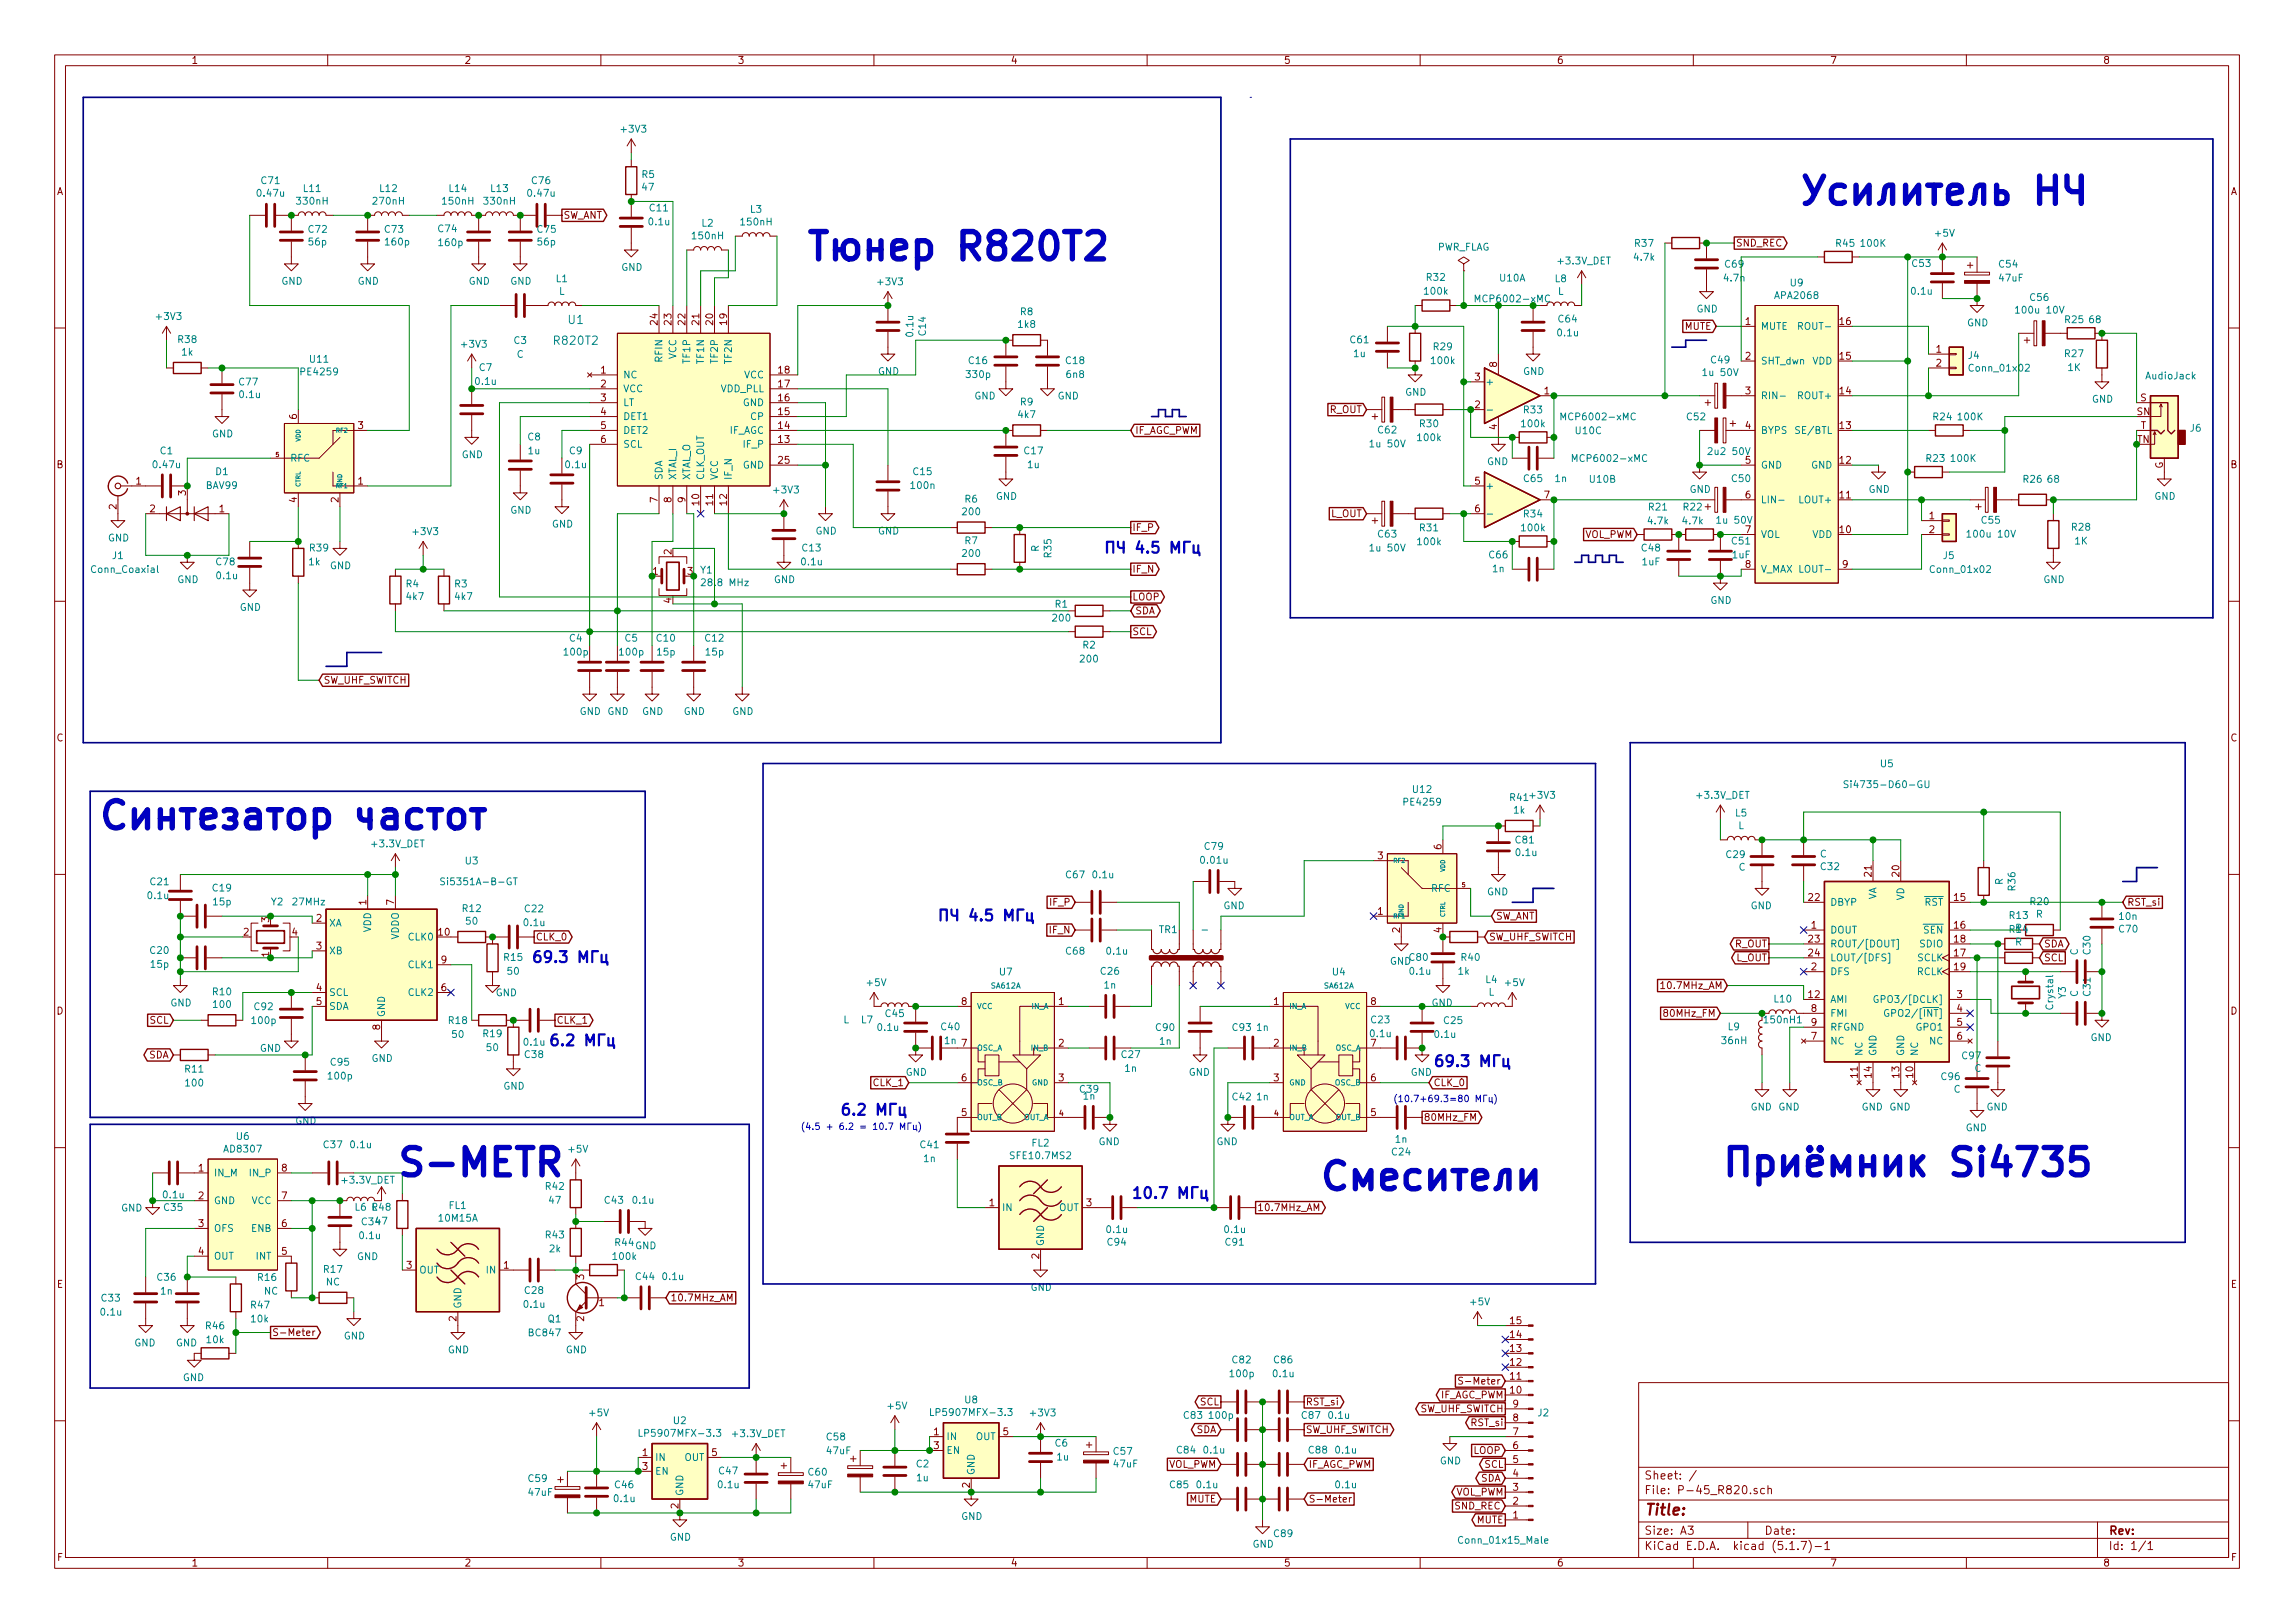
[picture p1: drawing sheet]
<svg xmlns="http://www.w3.org/2000/svg" width="420mm" height="297mm" viewBox="0 0 420 297" stroke-linecap="round" stroke-linejoin="round" font-family="sans-serif">
<defs><g id="words">
<g font-size="7" fill="#0000c2">
<text x="149.3" y="47.6">R820T2</text>
<text x="72.4" y="215.3">S-METR</text>
<text x="316.9" y="215.3">Si4735</text>
</g>
<g font-size="2.8" fill="#0000c2">
<text x="202.7" y="101.3">4.5</text>
<text x="172.2" y="168.6">4.5</text>
<text x="105.5" y="176.2">69.3</text>
<text x="100.3" y="191.4">6.2</text>
<text x="270.6" y="195.2">69.3</text>
<text x="153.7" y="204.1">6.2</text>
<text x="207" y="219.4">10.7</text>
</g>
<text font-size="2.8" fill="#840000" x="301" y="277.3">Title:</text>
<g font-size="2.1" fill="#008484">
<text x="104.1" y="59.3">U1</text>
<text x="101.7" y="63.1">R820T2</text>
</g>
<g font-size="2.1" fill="#840000">
<text x="301" y="273.5">File: P-45_R820.sch</text>
<text x="301" y="270.8">Sheet: /</text>
<text x="301" y="280.9">Size: A3</text>
<text x="323" y="280.9">Date:</text>
<text x="386" y="280.9">Rev:</text>
<text x="301" y="283.7">KiCad E.D.A. kicad (5.1.7)-1</text>
<text x="386" y="283.7">Id: 1/1</text>
</g>
<g font-size="1.8" fill="#840000">
<text x="35" y="11.7">1</text>
<text x="85" y="11.7">2</text>
<text x="135" y="11.7">3</text>
<text x="185" y="11.7">4</text>
<text x="235" y="11.7">5</text>
<text x="285" y="11.7">6</text>
<text x="335" y="11.7">7</text>
<text x="385" y="11.7">8</text>
<text x="10.4" y="35.7">A</text>
<text x="408.4" y="35.7">A</text>
<text x="103.1" y="40">SW_ANT</text>
<text x="317.8" y="45.1">SND_REC</text>
<text x="120.4" y="59.4" transform="rotate(-90 120.4 59.4)">24</text>
<text x="122.9" y="59.4" transform="rotate(-90 122.9 59.4)">23</text>
<text x="125.5" y="59.4" transform="rotate(-90 125.5 59.4)">22</text>
<text x="128" y="59.4" transform="rotate(-90 128 59.4)">21</text>
<text x="130.6" y="59.4" transform="rotate(-90 130.6 59.4)">20</text>
<text x="133.1" y="59.4" transform="rotate(-90 133.1 59.4)">19</text>
<text x="319.6" y="59.5">1</text>
<text x="336.9" y="59.5">16</text>
<text x="308.4" y="60.4">MUTE</text>
<text x="319.6" y="65.8">2</text>
<text x="336.9" y="65.8">15</text>
<text x="354.5" y="64.6">1</text>
<text x="110" y="68.4">1</text>
<text x="110" y="70.9">2</text>
<text x="142.5" y="70.9">17</text>
<text x="142.5" y="68.4">18</text>
<text x="270" y="69.6">3</text>
<text x="274.1" y="67.2" transform="rotate(-90 274.1 67.2)">8</text>
<text x="354.5" y="67.1">2</text>
<text x="54.4" y="76.7" transform="rotate(-90 54.4 76.7)">6</text>
<text x="110" y="73.4">3</text>
<text x="110" y="76">4</text>
<text x="142.5" y="76">15</text>
<text x="142.5" y="73.4">16</text>
<text x="243.4" y="75.6">R_OUT</text>
<text x="270" y="74.7">2</text>
<text x="282.7" y="72.2">1</text>
<text x="319.6" y="72.2">3</text>
<text x="336.9" y="72.2">14</text>
<text x="391.2" y="76">SN</text>
<text x="391.8" y="73.4">S</text>
<text x="65.6" y="78.5">3</text>
<text x="110" y="78.5">5</text>
<text x="110" y="81.1">6</text>
<text x="142.5" y="81.1">13</text>
<text x="142.5" y="78.5">14</text>
<text x="207.8" y="79.4">IF_AGC_PWM</text>
<text x="274.1" y="78.6" transform="rotate(-90 274.1 78.6)">4</text>
<text x="319.6" y="78.5">4</text>
<text x="336.9" y="78.5">13</text>
<text x="391.3" y="81.1">TN</text>
<text x="391.9" y="78.5">T</text>
<text x="10.4" y="85.7">B</text>
<text x="24.9" y="88.7">1</text>
<text x="65.6" y="88.7">1</text>
<text x="142.5" y="84.9">25</text>
<text x="270" y="88.7">5</text>
<text x="319.6" y="84.9">5</text>
<text x="336.9" y="84.9">12</text>
<text x="396" y="85.8" transform="rotate(-90 396 85.8)">G</text>
<text x="408.4" y="85.7">B</text>
<text x="21.3" y="93.2" transform="rotate(-90 21.3 93.2)">2</text>
<text x="27.5" y="93.8">2</text>
<text x="34" y="90.7" transform="rotate(-90 34 90.7)">3</text>
<text x="40.2" y="93.8">1</text>
<text x="54.4" y="92" transform="rotate(-90 54.4 92)">4</text>
<text x="62" y="92" transform="rotate(-90 62 92)">2</text>
<text x="120.4" y="92" transform="rotate(-90 120.4 92)">7</text>
<text x="122.9" y="92" transform="rotate(-90 122.9 92)">8</text>
<text x="125.5" y="92" transform="rotate(-90 125.5 92)">9</text>
<text x="128" y="92.4" transform="rotate(-90 128 92.4)">10</text>
<text x="130.6" y="92.4" transform="rotate(-90 130.6 92.4)">11</text>
<text x="133.1" y="92.4" transform="rotate(-90 133.1 92.4)">12</text>
<text x="243.6" y="94.7">L_OUT</text>
<text x="270" y="93.8">6</text>
<text x="282.7" y="91.2">7</text>
<text x="319.6" y="91.2">6</text>
<text x="336.9" y="91.2">11</text>
<text x="353.2" y="95">1</text>
<text x="122.9" y="101.5" transform="rotate(-90 122.9 101.5)">2</text>
<text x="207.3" y="97.2">IF_P</text>
<text x="290" y="98.5">VOL_PWM</text>
<text x="319.6" y="97.6">7</text>
<text x="336.9" y="97.6">10</text>
<text x="353.2" y="97.6">2</text>
<text x="119.5" y="105.2">1</text>
<text x="125.9" y="105.2">3</text>
<text x="207.3" y="104.8">IF_N</text>
<text x="319.6" y="103.9">8</text>
<text x="337.3" y="103.9">9</text>
<text x="122.9" y="110.4" transform="rotate(-90 122.9 110.4)">4</text>
<text x="207.3" y="109.9">LOOP</text>
<text x="207.8" y="112.4">SDA</text>
<text x="207.3" y="116.2">SCL</text>
<text x="59.2" y="125.1">SW_UHF_SWITCH</text>
<text x="10.4" y="135.7">C</text>
<text x="408.4" y="135.7">C</text>
<text x="263.9" y="155.5" transform="rotate(-90 263.9 155.5)">6</text>
<text x="252.2" y="157.3">3</text>
<text x="342.6" y="160.4" transform="rotate(-90 342.6 160.4)">21</text>
<text x="347.7" y="160.4" transform="rotate(-90 347.7 160.4)">20</text>
<text x="67.1" y="165.6" transform="rotate(-90 67.1 165.6)">1</text>
<text x="72.1" y="165.6" transform="rotate(-90 72.1 165.6)">7</text>
<text x="192.3" y="165.8">IF_P</text>
<text x="252.2" y="167.4">1</text>
<text x="331.1" y="164.9">22</text>
<text x="357.8" y="164.9">15</text>
<text x="389.4" y="165.8">RST_si</text>
<text x="44.6" y="171.2">2</text>
<text x="49.3" y="168.8" transform="rotate(-90 49.3 168.8)">3</text>
<text x="53.5" y="171.2">4</text>
<text x="57.9" y="168.7">2</text>
<text x="57.9" y="173.8">3</text>
<text x="80.3" y="171.2">10</text>
<text x="98" y="172.1">CLK_0</text>
<text x="192.2" y="170.9">IF_N</text>
<text x="256.3" y="170.7" transform="rotate(-90 256.3 170.7)">2</text>
<text x="263.9" y="170.7" transform="rotate(-90 263.9 170.7)">4</text>
<text x="272.6" y="172.1">SW_UHF_SWITCH</text>
<text x="273.8" y="168.3">SW_ANT</text>
<text x="317.6" y="173.4">R_OUT</text>
<text x="331.1" y="172.5">23</text>
<text x="331.6" y="170">1</text>
<text x="357.8" y="170">16</text>
<text x="357.8" y="172.5">18</text>
<text x="374.2" y="173.4">SDA</text>
<text x="49.3" y="175.1" transform="rotate(-90 49.3 175.1)">1</text>
<text x="80.8" y="176.3">9</text>
<text x="317.8" y="175.9">L_OUT</text>
<text x="331.1" y="175">24</text>
<text x="331.6" y="177.6">2</text>
<text x="357.8" y="175">17</text>
<text x="357.8" y="177.6">19</text>
<text x="374.2" y="175.9">SCL</text>
<text x="10.4" y="185.7">D</text>
<text x="57.9" y="181.4">4</text>
<text x="57.9" y="183.9">5</text>
<text x="80.8" y="181.4">6</text>
<text x="176" y="183.9">8</text>
<text x="193.8" y="183.9">1</text>
<text x="233.2" y="183.9">1</text>
<text x="251" y="183.9">8</text>
<text x="304.6" y="181">10.7MHz_AM</text>
<text x="331.1" y="182.7">12</text>
<text x="331.6" y="185.2">8</text>
<text x="358.3" y="182.7">3</text>
<text x="358.3" y="185.2">4</text>
<text x="408.4" y="185.7">D</text>
<text x="27.4" y="187.4">SCL</text>
<text x="69.6" y="188.5" transform="rotate(-90 69.6 188.5)">8</text>
<text x="101.9" y="187.4">CLK_1</text>
<text x="176" y="191.6">7</text>
<text x="193.8" y="191.6">2</text>
<text x="233.2" y="191.6">2</text>
<text x="251" y="191.6">7</text>
<text x="305" y="186.1">80MHz_FM</text>
<text x="331.6" y="190.3">7</text>
<text x="331.6" y="187.7">9</text>
<text x="358.3" y="187.7">5</text>
<text x="358.3" y="190.3">6</text>
<text x="27.2" y="193.7">SDA</text>
<text x="176" y="197.9">6</text>
<text x="193.8" y="197.9">3</text>
<text x="233.2" y="197.9">3</text>
<text x="251" y="197.9">6</text>
<text x="340.1" y="197.2" transform="rotate(-90 340.1 197.2)">11</text>
<text x="342.6" y="197.2" transform="rotate(-90 342.6 197.2)">14</text>
<text x="347.7" y="197.2" transform="rotate(-90 347.7 197.2)">13</text>
<text x="350.3" y="197.2" transform="rotate(-90 350.3 197.2)">10</text>
<text x="160" y="198.8">CLK_1</text>
<text x="262.4" y="198.8">CLK_0</text>
<text x="176" y="204.3">5</text>
<text x="251" y="204.3">5</text>
<text x="260.6" y="205.1">80MHz_FM</text>
<text x="36.3" y="214.4">1</text>
<text x="51.6" y="214.4">8</text>
<text x="36.3" y="219.5">2</text>
<text x="51.6" y="219.5">7</text>
<text x="181.1" y="220.8">1</text>
<text x="198.9" y="220.8">3</text>
<text x="230.1" y="221.7">10.7MHz_AM</text>
<text x="36.3" y="224.6">3</text>
<text x="51.6" y="224.6">6</text>
<text x="36.3" y="229.7">4</text>
<text x="51.6" y="229.7">5</text>
<text x="74.4" y="232.2">3</text>
<text x="92.2" y="232.2">1</text>
<text x="190.2" y="230.4" transform="rotate(-90 190.2 230.4)">2</text>
<text x="10.4" y="235.7">E</text>
<text x="106.9" y="234.2" transform="rotate(-90 106.9 234.2)">3</text>
<text x="109.7" y="239.1">1</text>
<text x="122.7" y="238.2">10.7MHz_AM</text>
<text x="408.4" y="235.7">E</text>
<text x="49.8" y="244.5">S-Meter</text>
<text x="83.6" y="241.8" transform="rotate(-90 83.6 241.8)">2</text>
<text x="106.9" y="241.8" transform="rotate(-90 106.9 241.8)">2</text>
<text x="276.5" y="244.9">14</text>
<text x="276.5" y="242.4">15</text>
<text x="276.5" y="250">12</text>
<text x="276.5" y="247.4">13</text>
<text x="219.7" y="257.2">SCL</text>
<text x="239" y="257.2">RST_si</text>
<text x="263.6" y="255.9">IF_AGC_PWM</text>
<text x="268.3" y="253.4">S-Meter</text>
<text x="276.5" y="255.1">10</text>
<text x="276.5" y="252.5">11</text>
<text x="277" y="257.6">9</text>
<text x="171" y="262.7">1</text>
<text x="183.7" y="262.7">5</text>
<text x="219" y="262.3">SDA</text>
<text x="239" y="262.3">SW_UHF_SWITCH</text>
<text x="259.9" y="258.5">SW_UHF_SWITCH</text>
<text x="269.3" y="261">RST_si</text>
<text x="277" y="262.7">7</text>
<text x="277" y="260.1">8</text>
<text x="117.6" y="266.5">1</text>
<text x="117.6" y="269">3</text>
<text x="130.3" y="266.5">5</text>
<text x="171" y="265.2">3</text>
<text x="213.8" y="268.6">VOL_PWM</text>
<text x="239.5" y="268.6">IF_AGC_PWM</text>
<text x="269.8" y="266.1">LOOP</text>
<text x="271.8" y="268.6">SCL</text>
<text x="277" y="267.8">5</text>
<text x="277" y="265.2">6</text>
<text x="177.5" y="272.3" transform="rotate(-90 177.5 272.3)">2</text>
<text x="217.7" y="275">MUTE</text>
<text x="239.5" y="275">S-Meter</text>
<text x="266.4" y="273.7">VOL_PWM</text>
<text x="271.1" y="271.2">SDA</text>
<text x="277" y="275.4">2</text>
<text x="277" y="272.8">3</text>
<text x="277" y="270.3">4</text>
<text x="124.2" y="276.1" transform="rotate(-90 124.2 276.1)">2</text>
<text x="266.3" y="276.3">SND_REC</text>
<text x="270.3" y="278.8">MUTE</text>
<text x="277" y="277.9">1</text>
<text x="10.5" y="285.7">F</text>
<text x="35" y="286.7">1</text>
<text x="85" y="286.7">2</text>
<text x="135" y="286.7">3</text>
<text x="185" y="286.7">4</text>
<text x="235" y="286.7">5</text>
<text x="285" y="286.7">6</text>
<text x="335" y="286.7">7</text>
<text x="385" y="286.7">8</text>
<text x="408.5" y="285.7">F</text>
</g>
<g font-size="1.8" fill="#008484">
<text x="113.9" y="24.3">+3V3</text>
<text x="47.9" y="33.7">C71</text>
<text x="55.6" y="35.1">L11</text>
<text x="69.6" y="35.1">L12</text>
<text x="82.3" y="35.1">L14</text>
<text x="89.9" y="35.1">L13</text>
<text x="97.4" y="33.7">C76</text>
<text x="117.6" y="32.6">R5</text>
<text x="117.7" y="34.9">47</text>
<text x="47.3" y="36">0.47u</text>
<text x="54.5" y="37.5">330nH</text>
<text x="68.5" y="37.5">270nH</text>
<text x="81.2" y="37.5">150nH</text>
<text x="88.8" y="37.5">330nH</text>
<text x="96.8" y="36">0.47u</text>
<text x="118.9" y="41.2">0.1u</text>
<text x="119" y="38.7">C11</text>
<text x="128.5" y="41.5">L2</text>
<text x="135.8" y="41.3">150nH</text>
<text x="137.4" y="38.9">L3</text>
<text x="56.5" y="42.6">C72</text>
<text x="56.6" y="44.9">56p</text>
<text x="70.5" y="42.6">C73</text>
<text x="70.7" y="44.9">160p</text>
<text x="80.3" y="42.5">C74</text>
<text x="80.5" y="45">160p</text>
<text x="98.5" y="42.6">C75</text>
<text x="98.5" y="44.9">56p</text>
<text x="126.9" y="43.8">150nH</text>
<text x="263" y="45.9">PWR_FLAG</text>
<text x="299.3" y="47.7">4.7k</text>
<text x="299.4" y="45.2">R37</text>
<text x="336.2" y="45.2">R45</text>
<text x="340.8" y="45.2">100K</text>
<text x="354.4" y="43.3">+5V</text>
<text x="51.5" y="52.1">GND</text>
<text x="65.5" y="52.1">GND</text>
<text x="85.8" y="52.1">GND</text>
<text x="93.4" y="52.1">GND</text>
<text x="101.9" y="51.6">L1</text>
<text x="102.3" y="54">L</text>
<text x="113.7" y="49.6">GND</text>
<text x="160.9" y="52.2">+3V3</text>
<text x="260.9" y="53.9">100k</text>
<text x="261.2" y="51.4">R32</text>
<text x="274.6" y="51.5">U10A</text>
<text x="284.7" y="51.6">L8</text>
<text x="285.2" y="54">L</text>
<text x="285.3" y="48.4">+3.3V_DET</text>
<text x="315.7" y="51.5">4.7n</text>
<text x="315.9" y="49">C69</text>
<text x="327.8" y="52.4">U9</text>
<text x="350" y="53.9">0.1u</text>
<text x="350.1" y="48.9">C53</text>
<text x="366" y="49">C54</text>
<text x="366.1" y="51.5">47uF</text>
<text x="28.8" y="58.6">+3V3</text>
<text x="186.8" y="57.7">R8</text>
<text x="285.4" y="59">C64</text>
<text x="310.6" y="57.2">GND</text>
<text x="325.1" y="54.7">APA2068</text>
<text x="360.1" y="59.7">GND</text>
<text x="369.5" y="57.4">100u 10V</text>
<text x="371.7" y="55.1">C56</text>
<text x="378.1" y="59.1">R25</text>
<text x="382.6" y="59.1">68</text>
<text x="32.7" y="62.8">R38</text>
<text x="33.3" y="65.1">1k</text>
<text x="84.7" y="63.6">+3V3</text>
<text x="94.1" y="63">C3</text>
<text x="94.6" y="65.5">C</text>
<text x="123.8" y="65.7" transform="rotate(-90 123.8 65.7)">VCC</text>
<text x="167.2" y="61.5" transform="rotate(-90 167.2 61.5)">0.1u</text>
<text x="169.5" y="61.4" transform="rotate(-90 169.5 61.4)">C14</text>
<text x="186.5" y="60">1k8</text>
<text x="247.3" y="62.8">C61</text>
<text x="247.9" y="65.4">1u</text>
<text x="262.5" y="64.1">R29</text>
<text x="285.3" y="61.6">0.1u</text>
<text x="322.3" y="60.4">MUTE</text>
<text x="329.9" y="60.4">ROUT-</text>
<text x="360.4" y="65.7">J4</text>
<text x="378.1" y="65.4">R27</text>
<text x="43.8" y="70.5">C77</text>
<text x="55.3" y="68.7">PE4259</text>
<text x="56.8" y="66.4">U11</text>
<text x="87.1" y="70.4">0.1u</text>
<text x="87.8" y="67.9">C7</text>
<text x="114" y="69.3">NC</text>
<text x="114" y="71.8">VCC</text>
<text x="121.3" y="66.1" transform="rotate(-90 121.3 66.1)">RFIN</text>
<text x="126.4" y="66.3" transform="rotate(-90 126.4 66.3)">TF1P</text>
<text x="128.9" y="66.4" transform="rotate(-90 128.9 66.4)">TF1N</text>
<text x="131.4" y="66.3" transform="rotate(-90 131.4 66.3)">TF2P</text>
<text x="131.9" y="71.8">VDD_PLL</text>
<text x="134" y="66.4" transform="rotate(-90 134 66.4)">TF2N</text>
<text x="136.2" y="69.3">VCC</text>
<text x="160.7" y="68.6">GND</text>
<text x="177.1" y="69.2">330p</text>
<text x="177.4" y="66.6">C16</text>
<text x="195.2" y="66.6">C18</text>
<text x="195.3" y="69.2">6n8</text>
<text x="262.2" y="66.6">100k</text>
<text x="271.9" y="70.5">+</text>
<text x="275" y="71" transform="rotate(-90 275 71)">V+</text>
<text x="278.8" y="68.6">GND</text>
<text x="312.1" y="68.8">1u 50V</text>
<text x="313.3" y="66.5">C49</text>
<text x="322.3" y="66.7">SHT_dwn</text>
<text x="331.8" y="66.7">VDD</text>
<text x="360.8" y="68">Conn_01x02</text>
<text x="378.6" y="67.9">1K</text>
<text x="393" y="69.4">AudioJack</text>
<text x="44" y="72.9">0.1u</text>
<text x="114" y="74.3">LT</text>
<text x="114" y="76.9">DET1</text>
<text x="136" y="74.3">GND</text>
<text x="137.5" y="76.9">CP</text>
<text x="178.4" y="73.1">GND</text>
<text x="186.5" y="76.5">4k7</text>
<text x="186.8" y="74.2">R9</text>
<text x="193.6" y="73.1">GND</text>
<text x="257.3" y="72.4">GND</text>
<text x="279" y="75.7">R33</text>
<text x="286.5" y="76.9">MCP6002-xMC</text>
<text x="308.9" y="76.9">C52</text>
<text x="322.3" y="73.1">RIN-</text>
<text x="329.5" y="73.1">ROUT+</text>
<text x="354" y="76.9">R24</text>
<text x="358.6" y="76.9">100K</text>
<text x="383" y="73.7">GND</text>
<text x="29.4" y="83.1">C1</text>
<text x="38.8" y="80">GND</text>
<text x="84.5" y="83.9">GND</text>
<text x="96.7" y="80.6">C8</text>
<text x="96.7" y="83.1">1u</text>
<text x="104.3" y="83.1">C9</text>
<text x="114" y="79.4">DET2</text>
<text x="114" y="82">SCL</text>
<text x="133.5" y="79.4">IF_AGC</text>
<text x="136.2" y="82">IF_P</text>
<text x="187.6" y="83.1">C17</text>
<text x="251.1" y="81.9">1u 50V</text>
<text x="252.3" y="79.3">C62</text>
<text x="259.7" y="80.7">100k</text>
<text x="260" y="78.2">R30</text>
<text x="278.7" y="78.2">100k</text>
<text x="288.5" y="79.5">U10C</text>
<text x="313.2" y="83.3">2u2 50V</text>
<text x="322.3" y="79.4">BYPS</text>
<text x="329.2" y="79.4">SE/BTL</text>
<text x="401" y="79">J6</text>
<text x="28.2" y="85.7">0.47u</text>
<text x="37.8" y="89.5">BAV99</text>
<text x="39.5" y="87">D1</text>
<text x="53.1" y="84.5">RFC</text>
<text x="103.7" y="85.7">0.1u</text>
<text x="121.3" y="87.9" transform="rotate(-90 121.3 87.9)">SDA</text>
<text x="123.8" y="87.9" transform="rotate(-90 123.8 87.9)">XTAL_I</text>
<text x="126.4" y="87.9" transform="rotate(-90 126.4 87.9)">XTAL_O</text>
<text x="128.9" y="87.9" transform="rotate(-90 128.9 87.9)">CLK_OUT</text>
<text x="131.4" y="87.9" transform="rotate(-90 131.4 87.9)">VCC</text>
<text x="134" y="87.9" transform="rotate(-90 134 87.9)">IF_N</text>
<text x="136" y="85.8">GND</text>
<text x="166.9" y="89.5">100n</text>
<text x="167.3" y="87">C15</text>
<text x="188.2" y="85.7">1u</text>
<text x="271.9" y="89.6">+</text>
<text x="272.2" y="85.1">GND</text>
<text x="279" y="88.2">C65</text>
<text x="284.7" y="88.2">1n</text>
<text x="288.5" y="84.5">MCP6002-xMC</text>
<text x="291.1" y="88.4">U10B</text>
<text x="317.1" y="88.2">C50</text>
<text x="322.3" y="85.8">GND</text>
<text x="331.6" y="85.8">GND</text>
<text x="352.7" y="84.5">R23</text>
<text x="357.3" y="84.5">100K</text>
<text x="370.5" y="88.4">R26</text>
<text x="375" y="88.4">68</text>
<text x="93.4" y="94">GND</text>
<text x="141.8" y="90.3">+3V3</text>
<text x="176.3" y="94.3">200</text>
<text x="176.7" y="92">R6</text>
<text x="182.3" y="91.5">GND</text>
<text x="279" y="94.7">R34</text>
<text x="301.8" y="96">4.7k</text>
<text x="301.9" y="93.4">R21</text>
<text x="308.2" y="96">4.7k</text>
<text x="308.3" y="93.4">R22</text>
<text x="309.3" y="90.2">GND</text>
<text x="314.6" y="95.8">1u 50V</text>
<text x="322.3" y="92.1">LIN-</text>
<text x="329.7" y="92.1">LOUT+</text>
<text x="342.1" y="90.2">GND</text>
<text x="362.8" y="95.8">C55</text>
<text x="394.4" y="91.5">GND</text>
<text x="19.8" y="99.1">GND</text>
<text x="56.8" y="100.9">R39</text>
<text x="75.8" y="97.9">+3V3</text>
<text x="101" y="96.6">GND</text>
<text x="146.9" y="100.9">C13</text>
<text x="149.3" y="97.8">GND</text>
<text x="160.7" y="97.8">GND</text>
<text x="176.3" y="101.9">200</text>
<text x="176.7" y="99.6">R7</text>
<text x="190.2" y="101" transform="rotate(-90 190.2 101)">R</text>
<text x="192.5" y="102" transform="rotate(-90 192.5 102)">R35</text>
<text x="251.1" y="100.9">1u 50V</text>
<text x="252.3" y="98.4">C63</text>
<text x="259.7" y="99.8">100k</text>
<text x="260" y="97.2">R31</text>
<text x="278.7" y="97.2">100k</text>
<text x="300.6" y="100.9">C48</text>
<text x="317.1" y="99.7">C51</text>
<text x="322.3" y="98.5">VOL</text>
<text x="331.8" y="98.5">VDD</text>
<text x="360.7" y="98.4">100u 10V</text>
<text x="379.3" y="97.1">R28</text>
<text x="379.9" y="99.7">1K</text>
<text x="17" y="104.9">Conn_Coaxial</text>
<text x="20.6" y="102.3">J1</text>
<text x="32.5" y="106.7">GND</text>
<text x="39.6" y="103.5">C78</text>
<text x="39.8" y="106">0.1u</text>
<text x="56.6" y="103.5">1k</text>
<text x="60.4" y="104.2">GND</text>
<text x="74.4" y="107.5">R4</text>
<text x="83.3" y="107.5">R3</text>
<text x="128.3" y="105">Y1</text>
<text x="128.9" y="107.3">28.8 MHz</text>
<text x="141.7" y="106.7">GND</text>
<text x="146.8" y="103.5">0.1u</text>
<text x="272.7" y="102.2">C66</text>
<text x="273.3" y="104.7">1n</text>
<text x="300.7" y="103.5">1uF</text>
<text x="317.2" y="102.2">1uF</text>
<text x="322.3" y="104.8">V_MAX</text>
<text x="330.1" y="104.8">LOUT-</text>
<text x="353.7" y="104.9">Conn_01x02</text>
<text x="355.8" y="102.3">J5</text>
<text x="374.1" y="106.7">GND</text>
<text x="43.9" y="111.8">GND</text>
<text x="74.5" y="109.8">4k7</text>
<text x="83.4" y="109.8">4k7</text>
<text x="192.8" y="113.8">200</text>
<text x="193.2" y="111.2">R1</text>
<text x="313.1" y="110.5">GND</text>
<text x="103.4" y="120">100p</text>
<text x="104.3" y="117.4">C4</text>
<text x="113.6" y="120">100p</text>
<text x="114.5" y="117.4">C5</text>
<text x="120.3" y="117.4">C10</text>
<text x="120.4" y="120">15p</text>
<text x="129.2" y="117.4">C12</text>
<text x="129.3" y="120">15p</text>
<text x="198.3" y="118.7">R2</text>
<text x="197.9" y="121.2">200</text>
<text x="106.1" y="130.8">GND GND</text>
<text x="117.6" y="130.8">GND</text>
<text x="125.2" y="130.8">GND</text>
<text x="134.1" y="130.8">GND</text>
<text x="344.3" y="140.4">U5</text>
<text x="257.2" y="147.4">PE4259</text>
<text x="258.7" y="145.1">U12</text>
<text x="276.5" y="146.6">R41 +3V3</text>
<text x="277.2" y="148.9">1k</text>
<text x="310.7" y="146.2">+3.3V_DET</text>
<text x="317.8" y="149.4">L5</text>
<text x="339.1" y="144.2">Si4735-D60-GU</text>
<text x="68.2" y="155.1">+3.3V_DET</text>
<text x="220.6" y="155.5">C79</text>
<text x="277.5" y="154.4">C81</text>
<text x="318.2" y="151.8">L</text>
<text x="85.2" y="158.2">U3</text>
<text x="195.2" y="160.7">C67</text>
<text x="200.2" y="160.7">0.1u</text>
<text x="220" y="158.1">0.01u</text>
<text x="277.6" y="156.7">0.1u</text>
<text x="316.1" y="157">C29</text>
<text x="318.3" y="159.3">C</text>
<text x="333.2" y="156.9">C</text>
<text x="333.4" y="159.2">C32</text>
<text x="366.7" y="162" transform="rotate(-90 366.7 162)">R</text>
<text x="27.2" y="164.6">0.1u</text>
<text x="27.6" y="162">C21</text>
<text x="39" y="163.2">C19</text>
<text x="39.1" y="165.7">15p</text>
<text x="49.7" y="165.7">Y2</text>
<text x="53.7" y="165.7">27MHz</text>
<text x="81.7" y="162">Si5351A-B-GT</text>
<text x="84.7" y="166.9">R12</text>
<text x="96.1" y="167">C22</text>
<text x="224" y="166.4">GND</text>
<text x="262.1" y="163.2">RFC</text>
<text x="272.2" y="163.9">GND</text>
<text x="320.5" y="166.4">GND</text>
<text x="335" y="165.8">DBYP</text>
<text x="343.5" y="164.8" transform="rotate(-90 343.5 164.8)">VA</text>
<text x="348.6" y="164.8" transform="rotate(-90 348.6 164.8)">VD</text>
<text x="352.3" y="165.8">RST</text>
<text x="369" y="163" transform="rotate(-90 369 163)">R36</text>
<text x="371.8" y="165.6">R20</text>
<text x="372.7" y="168">R</text>
<text x="60.2" y="169.6">XA</text>
<text x="67.9" y="170.6" transform="rotate(-90 67.9 170.6)">VDD</text>
<text x="73" y="172" transform="rotate(-90 73 172)">VDDO</text>
<text x="74.9" y="172.1">CLK0</text>
<text x="85.4" y="169.2">50</text>
<text x="96" y="169.5">0.1u</text>
<text x="212.2" y="170.8">TR1</text>
<text x="220.3" y="170.8">-</text>
<text x="335" y="170.9">DOUT</text>
<text x="335" y="173.4">ROUT/[DOUT]</text>
<text x="351.5" y="173.4">SDIO</text>
<text x="352.2" y="170.9">SEN</text>
<text x="367.9" y="168.2">R13</text>
<text x="367.9" y="170.7">R14</text>
<text x="368.9" y="170.5">R</text>
<text x="368.9" y="173">R</text>
<text x="388" y="170.7">C70</text>
<text x="388.1" y="168.4">10n</text>
<text x="27.6" y="174.6">C20</text>
<text x="27.7" y="177.1">15p</text>
<text x="60.2" y="174.7">XB</text>
<text x="74.9" y="177.2">CLK1</text>
<text x="92.3" y="175.9">R15</text>
<text x="93" y="178.4">50</text>
<text x="183" y="178.5">U7</text>
<text x="195.2" y="174.7">C68</text>
<text x="201.6" y="178.4">C26</text>
<text x="202.7" y="174.7">0.1u</text>
<text x="244" y="178.5">U4</text>
<text x="254.5" y="176.6">GND</text>
<text x="258.1" y="175.9">C80</text>
<text x="258.2" y="178.4">0.1u</text>
<text x="267" y="178.4">1k</text>
<text x="267.6" y="175.9">R40</text>
<text x="272" y="179.9">L4</text>
<text x="335" y="178.5">DFS</text>
<text x="335" y="175.9">LOUT/[DFS]</text>
<text x="351" y="178.5">RCLK</text>
<text x="351" y="175.9">SCLK</text>
<text x="380.4" y="174.8" transform="rotate(-90 380.4 174.8)">C</text>
<text x="382.7" y="174.6" transform="rotate(-90 382.7 174.6)">C30</text>
<text x="31.2" y="184.2">GND</text>
<text x="39" y="182.2">R10</text>
<text x="39.2" y="184.5">100</text>
<text x="46.6" y="184.9">C92</text>
<text x="60.2" y="182.3">SCL</text>
<text x="60.2" y="184.8">SDA</text>
<text x="74.9" y="182.3">CLK2</text>
<text x="90.8" y="182.3">GND</text>
<text x="158.8" y="180.5">+5V</text>
<text x="202.2" y="180.9">1n</text>
<text x="262.1" y="184.2">GND</text>
<text x="272.5" y="182.2">L</text>
<text x="275.6" y="180.5">+5V</text>
<text x="324.9" y="183.5">L10</text>
<text x="335" y="183.6">AMI</text>
<text x="344.3" y="183.6">GPO3/[DCLK]</text>
<text x="375.9" y="184.6" transform="rotate(-90 375.9 184.6)">Crystal</text>
<text x="378.2" y="182.7" transform="rotate(-90 378.2 182.7)">Y3</text>
<text x="380.4" y="182.5" transform="rotate(-90 380.4 182.5)">C</text>
<text x="382.7" y="182.2" transform="rotate(-90 382.7 182.2)">C31</text>
<text x="46.3" y="187.4">100p</text>
<text x="70.5" y="186.2" transform="rotate(-90 70.5 186.2)">GND</text>
<text x="82.2" y="187.4">R18</text>
<text x="82.9" y="190">50</text>
<text x="88.5" y="189.8">R19</text>
<text x="96" y="191.4">0.1u</text>
<text x="154.4" y="187.3">L</text>
<text x="157.7" y="187.3">L7</text>
<text x="160.8" y="188.7">0.1u</text>
<text x="162.2" y="186.1">C45</text>
<text x="172.4" y="188.6">C40</text>
<text x="173" y="191.1">1n</text>
<text x="211.7" y="188.7">C90</text>
<text x="212.3" y="191.2">1n</text>
<text x="225.7" y="188.7">C93</text>
<text x="230.1" y="188.7">1n</text>
<text x="251" y="189.8">0.1u</text>
<text x="251.1" y="187.3">C23</text>
<text x="262.8" y="190">0.1u</text>
<text x="264.4" y="187.4">C25</text>
<text x="315.3" y="191.1">36nH</text>
<text x="316.4" y="188.6">L9</text>
<text x="323.2" y="187.3">150nH1</text>
<text x="335" y="191.2">NC</text>
<text x="335" y="186.1">FMI</text>
<text x="335" y="188.6">RFGND</text>
<text x="346.4" y="186.1">GPO2/[INT]</text>
<text x="350.9" y="188.6">GPO1</text>
<text x="353.3" y="191.2">NC</text>
<text x="382.7" y="190.5">GND</text>
<text x="33.9" y="196.3">R11</text>
<text x="47.6" y="192.5">GND</text>
<text x="60.2" y="197.6">100p</text>
<text x="60.6" y="195">C95</text>
<text x="68" y="194.3">GND</text>
<text x="89.2" y="192.4">50</text>
<text x="96.1" y="193.6">C38</text>
<text x="165.8" y="196.9">GND</text>
<text x="205.4" y="193.6">C27</text>
<text x="206" y="196.2">1n</text>
<text x="217.6" y="196.9">GND</text>
<text x="258.3" y="196.9">GND</text>
<text x="341" y="193.3" transform="rotate(-90 341 193.3)">NC</text>
<text x="343.5" y="193.3" transform="rotate(-90 343.5 193.3)">GND</text>
<text x="348.6" y="193.3" transform="rotate(-90 348.6 193.3)">GND</text>
<text x="351.2" y="193.3" transform="rotate(-90 351.2 193.3)">NC</text>
<text x="355.5" y="197.7">C96</text>
<text x="359.3" y="193.9">C97</text>
<text x="361.5" y="196.2">C</text>
<text x="34.1" y="198.8">100</text>
<text x="92.2" y="199.4">GND</text>
<text x="197.8" y="200">C39</text>
<text x="198.4" y="201.3">1n</text>
<text x="225.7" y="201.4">C42</text>
<text x="230.1" y="201.4">1n</text>
<text x="320.5" y="203.2">GND GND</text>
<text x="340.8" y="203.2">GND GND</text>
<text x="357.7" y="200">C</text>
<text x="363.7" y="203.2">GND</text>
<text x="43.3" y="208.6">U6</text>
<text x="54.1" y="205.8">GND</text>
<text x="188.9" y="209.8">FL2</text>
<text x="201.1" y="209.6">GND</text>
<text x="222.7" y="209.6">GND</text>
<text x="255.5" y="209.2">1n</text>
<text x="359.9" y="207">GND</text>
<text x="39.1" y="215.3">IN_M</text>
<text x="41.2" y="210.9">AD8307</text>
<text x="45.8" y="215.3">IN_P</text>
<text x="59.3" y="210.1">C37</text>
<text x="64.3" y="210.1">0.1u</text>
<text x="104.2" y="211">+5V</text>
<text x="168.6" y="210.1">C41</text>
<text x="169.2" y="212.7">1n</text>
<text x="185.2" y="212.2">SFE10.7MS2</text>
<text x="254.9" y="211.5">C24</text>
<text x="22.2" y="221.7">GND</text>
<text x="30" y="219.3">0.1u</text>
<text x="30.1" y="221.6">C35</text>
<text x="39.1" y="220.4">GND</text>
<text x="46.1" y="220.4">VCC</text>
<text x="62.7" y="216.6">+3.3V_DET</text>
<text x="65" y="221.6">L6 L</text>
<text x="68.2" y="221.6">R48</text>
<text x="82.2" y="221.3">FL1</text>
<text x="99.9" y="217.8">R42</text>
<text x="100.6" y="220.3">47</text>
<text x="110.8" y="220.3">C43</text>
<text x="116" y="220.3">0.1u</text>
<text x="183.4" y="221.7">IN</text>
<text x="193.9" y="221.7">OUT</text>
<text x="39.1" y="225.5">OFS</text>
<text x="46.1" y="225.5">ENB</text>
<text x="65.9" y="226.8">0.1u</text>
<text x="66.3" y="224.2">C3447</text>
<text x="80.5" y="223.6">10M15A</text>
<text x="99.9" y="226.7">R43</text>
<text x="202.7" y="225.7">0.1u</text>
<text x="202.8" y="228">C94</text>
<text x="224.3" y="225.7">0.1u</text>
<text x="224.4" y="228">C91</text>
<text x="39.1" y="230.5">OUT</text>
<text x="46.9" y="230.5">INT</text>
<text x="59.3" y="233">R17</text>
<text x="65.4" y="230.6">GND</text>
<text x="76.7" y="233.1">OUT</text>
<text x="89.2" y="233.1">IN</text>
<text x="100.6" y="229.2">2k</text>
<text x="112.3" y="230.6">100k</text>
<text x="112.7" y="228.1">R44</text>
<text x="116.3" y="228.6">GND</text>
<text x="191.1" y="228.1" transform="rotate(-90 191.1 228.1)">GND</text>
<text x="18.6" y="238.2">C33</text>
<text x="28.9" y="234.4">C36</text>
<text x="29.5" y="236.9">1n</text>
<text x="46" y="239.5">R47</text>
<text x="47.3" y="234.4">R16</text>
<text x="48.4" y="236.9">NC</text>
<text x="59.7" y="235.3">NC</text>
<text x="84.5" y="239.6" transform="rotate(-90 84.5 239.6)">GND</text>
<text x="96" y="239.4">0.1u</text>
<text x="96.1" y="236.8">C28</text>
<text x="116.5" y="234.3">C44</text>
<text x="121.4" y="234.3">0.1u</text>
<text x="188.7" y="236.3">GND</text>
<text x="269.3" y="238.9">+5V</text>
<text x="18.6" y="240.8">0.1u</text>
<text x="37.7" y="243.3">R46</text>
<text x="37.9" y="245.8">10k</text>
<text x="46.1" y="242">10k</text>
<text x="62.9" y="245.1">GND</text>
<text x="97" y="244.6">BC847</text>
<text x="100.4" y="242">Q1</text>
<text x="24.6" y="246.4">GND</text>
<text x="32.2" y="246.4">GND</text>
<text x="82" y="247.7">GND</text>
<text x="103.6" y="247.7">GND</text>
<text x="225.7" y="249.5">C82</text>
<text x="233.3" y="249.5">C86</text>
<text x="33.5" y="252.8">GND</text>
<text x="162.6" y="257.9">+5V</text>
<text x="176.7" y="256.8">U8</text>
<text x="225.3" y="252.1">100p</text>
<text x="233.2" y="252.1">0.1u</text>
<text x="108" y="259.2">+5V</text>
<text x="118" y="263">LP5907MFX-3.3</text>
<text x="123.3" y="260.6">U2</text>
<text x="134.2" y="263">+3.3V_DET</text>
<text x="151.4" y="263.6">C58</text>
<text x="171.3" y="259.1">LP5907MFX-3.3</text>
<text x="173.2" y="263.6">IN</text>
<text x="178.6" y="263.6">OUT</text>
<text x="188.8" y="259.2">+3V3</text>
<text x="216.8" y="259.7">C83</text>
<text x="221.5" y="259.7">100p</text>
<text x="238.4" y="259.7">C87</text>
<text x="243.4" y="259.7">0.1u</text>
<text x="281.6" y="259.2">J2</text>
<text x="119.9" y="267.4">IN</text>
<text x="119.9" y="269.9">EN</text>
<text x="125.3" y="267.4">OUT</text>
<text x="131.7" y="269.8">C47</text>
<text x="151.5" y="266.2">47uF</text>
<text x="167.8" y="268.6">C2</text>
<text x="173.2" y="266.1">EN</text>
<text x="193.2" y="264.8">C6</text>
<text x="193.5" y="267.3">1u</text>
<text x="203.9" y="266.3">C57</text>
<text x="204" y="268.6">47uF</text>
<text x="215.5" y="266">C84</text>
<text x="220.5" y="266">0.1u</text>
<text x="239.6" y="266">C88</text>
<text x="244.6" y="266">0.1u</text>
<text x="263.6" y="268">GND</text>
<text x="96.8" y="271.2">C59</text>
<text x="96.9" y="273.8">47uF</text>
<text x="112.5" y="274.9">0.1u</text>
<text x="112.6" y="272.4">C46</text>
<text x="125.1" y="273.8" transform="rotate(-90 125.1 273.8)">GND</text>
<text x="131.6" y="272.4">0.1u</text>
<text x="148.1" y="270.1">C60</text>
<text x="148.1" y="272.4">47uF</text>
<text x="167.9" y="271.1">1u</text>
<text x="178.4" y="270" transform="rotate(-90 178.4 270)">GND</text>
<text x="214.2" y="272.4">C85</text>
<text x="219.2" y="272.4">0.1u</text>
<text x="244.6" y="272.4">0.1u</text>
<text x="122.6" y="282">GND</text>
<text x="176" y="278.2">GND</text>
<text x="233.3" y="281.3">C89</text>
<text x="229.3" y="283.2">GND</text>
<text x="267.5" y="282.5">Conn_01x15_Male</text>
</g>
<text font-size="1.8" fill="#008400" x="270.8" y="55.3">MCP6002-xMC</text>
<g font-size="1.7" fill="#0000c2">
<text x="262.5" y="201.7">(10.7+69.3=80 )</text>
<text x="155.7" y="206.8">(4.5 + 6.2 = 10.7 )</text>
</g>
<g font-size="1.4" fill="#008484">
<text x="178.8" y="184.7">VCC</text>
<text x="181.5" y="180.9">SA612A</text>
<text x="188.9" y="184.7">IN_A</text>
<text x="236" y="184.7">IN_A</text>
<text x="242.5" y="180.9">SA612A</text>
<text x="246.3" y="184.7">VCC</text>
<text x="178.8" y="192.3">OSC_A</text>
<text x="188.9" y="192.3">IN_B</text>
<text x="236" y="192.3">IN_B</text>
<text x="244.4" y="192.3">OSC_A</text>
<text x="178.8" y="198.6">OSC_B</text>
<text x="189" y="198.6">GND</text>
<text x="236" y="198.6">GND</text>
<text x="244.4" y="198.6">OSC_B</text>
<text x="178.8" y="205">OUT_B</text>
<text x="187.4" y="205">OUT_A</text>
<text x="236" y="205">OUT_A</text>
<text x="244.5" y="205">OUT_B</text>
</g>
<g font-size="1.4" fill="#840000">
<text x="193.9" y="204.3">4</text>
<text x="233.3" y="204.3">4</text>
</g>
<g font-size="1.1" fill="#840000">
<text x="50.5" y="83.6">5</text>
<text x="267.7" y="162.4">5</text>
</g>
<g font-size="1.1" fill="#008484">
<text x="55" y="80.8" transform="rotate(-90 55 80.8)">VDD</text>
<text x="61.7" y="79.2">RF2</text>
<text x="55" y="89.2" transform="rotate(-90 55 89.2)">CTRL</text>
<text x="61.7" y="89.3">RF1</text>
<text x="62.6" y="89.2" transform="rotate(-90 62.6 89.2)">GND</text>
<text x="255" y="157.9">RF2</text>
<text x="264.5" y="159.6" transform="rotate(-90 264.5 159.6)">VDD</text>
<text x="256.9" y="167.9" transform="rotate(-90 256.9 167.9)">GND</text>
<text x="264.5" y="167.9" transform="rotate(-90 264.5 167.9)">CTRL</text>
<text x="255" y="168.1">RF1</text>
</g>
</g></defs>
<g fill="none" stroke="#840000" stroke-width=".18">
<path d="M10 10h400v277h-400zM12 12h396v273.1h-396zM60 10v2M110 10v2M160 10v2M210 10v2M260 10v2M310 10v2M360 10v2M45.7 39.4h2.8M50.5 39.4h4.1a.63 .63 0 0 1 .6-.6 .63 .63 0 0 1 .7 .6 .63 .63 0 0 1 .6-.6 .63 .63 0 0 1 .6 .6 .63 .63 0 0 1 .7-.6 .63 .63 0 0 1 .6 .6 .63 .63 0 0 1 .7-.6 .63 .63 0 0 1 .6 .6h1.3M53.3 39.4v2.8"/>
<path d="M74.9 39.4h-1.2a.63 .63 0 0 0-.7-.6 .63 .63 0 0 0-.6 .6 .63 .63 0 0 0-.6-.6 .63 .63 0 0 0-.7 .6 .63 .63 0 0 0-.6-.6 .63 .63 0 0 0-.7 .6 .63 .63 0 0 0-.6-.6 .63 .63 0 0 0-.6 .6h-1.3v2.8M80 39.4h1.3a.63 .63 0 0 1 .6-.6 .63 .63 0 0 1 .6 .6 .63 .63 0 0 1 .7-.6 .63 .63 0 0 1 .6 .6 .63 .63 0 0 1 .7-.6 .63 .63 0 0 1 .6 .6 .63 .63 0 0 1 .6-.6 .63 .63 0 0 1 .7 .6h2.5a.63 .63 0 0 1 .6-.6 .63 .63 0 0 1 .7 .6 .63 .63 0 0 1 .6-.6 .63 .63 0 0 1 .6 .6 .63 .63 0 0 1 .7-.6 .63 .63 0 0 1 .6 .6 .63 .63 0 0 1 .6-.6 .63 .63 0 0 1 .7 .6h4M87.6 39.4v2.8M95.2 39.4v2.8M100.1 39.4h2.8M115.6 25.4v2.6M115.6 29.2v1.3M115.6 35.6v4.1M115.6 25.4l-.8 1.3M115.6 25.4l.7 1.3M30.5 59.7l-.8 1.3M30.5 59.7v2.6"/>
<path d="M30.5 59.7l.7 1.3M53.3 44.2v4.1h1.3l-1.3 1.3-1.2-1.3h1.2M67.3 44.2v4.1h1.3l-1.3 1.3-1.3-1.3h1.3M87.6 44.2v4.1h1.3l-1.3 1.3-1.2-1.3h1.2M91.4 55.9h2.8M95.2 44.2v4.1h1.3l-1.3 1.3-1.2-1.3h1.2M96.3 55.9h4a.63 .63 0 0 1 .7-.6 .63 .63 0 0 1 .6 .6 .63 .63 0 0 1 .6-.6 .63 .63 0 0 1 .7 .6 .63 .63 0 0 1 .6-.6 .63 .63 0 0 1 .6 .6 .63 .63 0 0 1 .7-.6 .63 .63 0 0 1 .6 .6h1.3M115.6 41.7v4.1h1.2l-1.2 1.2-1.3-1.2h1.3M120.6 55.9v5.1M123.2 55.9v5.1M125.7 45.8h1.3a.63 .63 0 0 1 .6-.7 .63 .63 0 0 1 .7 .7 .63 .63 0 0 1 .6-.7 .63 .63 0 0 1 .6 .7 .63 .63 0 0 1 .7-.7 .63 .63 0 0 1 .6 .7 .63 .63 0 0 1 .6-.7 .63 .63 0 0 1 .7 .7h1.2M125.7 55.9v5.1"/>
<path d="M128.3 55.9v5.1M130.8 55.9v5.1M133.3 55.9v5.1M134.6 43.2h1.3a.63 .63 0 0 1 .6-.6 .63 .63 0 0 1 .7 .6 .63 .63 0 0 1 .6-.6 .63 .63 0 0 1 .6 .6 .63 .63 0 0 1 .7-.6 .63 .63 0 0 1 .6 .6 .63 .63 0 0 1 .6-.6 .63 .63 0 0 1 .7 .6h1.2M162.6 53.4l-.8 1.2M162.6 53.4v5.3M162.6 53.4l.7 1.2M254 59.7v2.8M259.1 55.9h1.2M259.1 59.7v1.3M265.4 55.9h1.3M268 48.3l1-.6-1-.7-1 .7 1 .6v1.3"/>
<path d="M268 49.6h.1M280.7 55.9v2.8M283.2 55.9a.63 .63 0 0 1 .6-.6 .63 .63 0 0 1 .7 .6 .63 .63 0 0 1 .6-.6 .63 .63 0 0 1 .6 .6 .63 .63 0 0 1 .7-.6 .63 .63 0 0 1 .6 .6 .63 .63 0 0 1 .7-.6 .63 .63 0 0 1 .6 .6h1.3M289.6 49.6l-.8 1.2M289.6 49.6v2.5M289.6 49.6l.7 1.2M304.8 44.5h1.3M311.1 44.5h1.3v2.8M312.4 49.3v4.1h1.3l-1.3 1.2-1.3-1.2h1.3M318.8 59.7h2.5M321.3 55.9h15.2v50.8h-15.2zM332.7 47h1.3"/>
<path d="M339.1 47h1.3M355.6 44.5v5.3M355.6 51.9v2.7M355.6 44.5l-.8 1.3M355.6 44.5l.8 1.3M359.7 49.8h4.5v.5h-4.5zM360.2 48.6h1M360.7 48v1.1M361.9 51.9v4h1.3l-1.3 1.3-1.2-1.3h1.2M361.9 47v2.8M372.4 58.7h.5v4.6h-.5zM10 60h2"/>
<path d="M30.5 67.3h1.2M36.8 67.3h1.3M40.6 72.2v4h1.3l-1.3 1.3-1.2-1.3h1.2M40.6 67.3v2.8M52.1 77.5h12.7v12.7h-12.7zM54.6 75v2.5M67.3 78.8h-6.3v2.5M86.4 76v4h1.2l-1.2 1.3-1.3-1.3h1.3M86.4 64.8l-.8 1.3M86.4 64.8v2.5M86.4 71.2v2.8M86.4 64.8l.7 1.3"/>
<path d="M107.6 68.2l.7 .8M107.9 76.2h5.1M107.9 73.7h5.1M107.9 78.8h5.1M107.9 68.6h5.1M107.9 71.2h5.1M108.3 68.2l-.7 .8M113 61h28v27.9h-28zM141 76.2h5M141 73.7h5M141 78.8h5M141 68.6h5"/>
<path d="M141 71.2h5M162.6 60.7v4.1h1.2l-1.2 1.3-1.3-1.3h1.3M184.1 67.1v4.1h1.3l-1.3 1.2-1.2-1.2h1.2M185.4 78.8h-1.3v2.8M185.4 62.3h-1.3v2.8M190.5 78.8h1.3M190.5 62.3h1.3v2.8M191.8 67.1v4.1h1.2l-1.2 1.2-1.3-1.2h1.3M250.2 75h2.8M251.2 76.2h1M251.7 75.7v1M253 72.7h.5v4.6h-.5z"/>
<path d="M254 64.6v2.7M255 75h4.1M259.1 66.1v2.5h1.2l-1.2 1.3-1.3-1.3h1.3M264.2 75h1.2M269.2 75h2.6M269.2 69.9h2.6M274.3 76.2v5.1h-1.3l1.3 1.3 1.3-1.3h-1.3M274.3 64.8v3.8M280.7 60.7v4.1h1.2l-1.2 1.3-1.3-1.3h1.3M281.9 72.4h2.6M311.1 78.8h2.8M311.1 72.4h2.8"/>
<path d="M312.2 73.7h1M312.7 73.2v1M313.9 70.1h.6v4.6h-.6zM315.5 76.5h.5v4.6h-.5zM316 78.8h5.3M316 72.4h5.3M316.7 77.5h1.1M317.2 77v1M318.8 66.1h2.5M353.1 78.8h1.2M353.1 64.8h3.8M353.1 67.3h3.8"/>
<path d="M356.9 67.2h1.2v.3h-1.2zM356.9 64.7h1.2v.2h-1.2zM359.4 78.8h1.3M369.6 61h2.8M370.6 62.3h1M371.1 61.8v1M374.4 61h4.1M383.5 61h1.3v1.3M384.8 67.3v2.6h1.3l-1.3 1.3-1.3-1.3h1.3M391.2 73.7h2.5M391.2 78.8h2.5M394.5 79l-.3 .5"/>
<path d="M394.7 79.5l-.2-.5v2.3h-.8M395.6 74l-.2 .5M395.9 74.5l-.3-.5v2.2h-1.9M408 60h2M21.6 90.7v4.6h1.3l-1.3 1.3-1.3-1.3h1.3M22.1 88.9h7.4M26.7 94h15.2M31.5 88.9h2.8v5.1M45.7 99.1v2.8M54.6 90.2v2.5M54.6 99.1v1.3M61 86.4v2.5h6.3"/>
<path d="M62.2 99.1v1.3h1.3l-1.3 1.2-1.2-1.2h1.2M62.2 80l-3.8 3.9h-8.9M62.2 90.2v2.5M77.5 99.1l-.8 1.3M77.5 99.1v2.5M77.5 99.1l.7 1.3M95.2 86.1v4.1h1.3l-1.3 1.3-1.2-1.3h1.2M95.2 81.3v2.8M102.9 88.7v4h1.2l-1.2 1.3-1.3-1.3h1.3M102.9 83.9v2.8M107.9 81.3h5.1M120.6 88.9v5.1"/>
<path d="M123.2 88.9v5.1M125.7 88.9v5.1M128.3 88.9v5.1M130.8 88.9v5.1M133.3 88.9v5.1M141 85.1h5M141 81.3h5M143.5 98.8v4.1h1.3l-1.3 1.3-1.3-1.3h1.3M143.5 91.5v5.3M143.5 91.5l-.8 1.2M143.5 91.5l.8 1.2M151.1 92.7v1.3h1.3l-1.3 1.3-1.2-1.3h1.2"/>
<path d="M162.6 90v4h1.2l-1.2 1.3-1.3-1.3h1.3M162.6 85.1v2.8M174 96.6h1.3M180.3 96.6h1.3M184.1 83.6v4.1h1.3l-1.3 1.2-1.2-1.2h1.2M186.7 96.6v1.2M250.2 94h2.8M251.2 95.3h1M251.7 94.8v1M253 91.7h.5v4.6h-.5zM255 94h4.1M264.2 94h1.2"/>
<path d="M269.2 94h2.6M269.2 88.9h2.6M276.9 99.1h1.2M276.9 83.9h2.8M276.9 80h1.2M281.7 83.9h2.8M281.9 91.5h2.6M283.2 99.1h1.3M283.2 80h1.3M299.7 97.8h1.3M306.1 97.8h2.5M307.3 97.8v2.8"/>
<path d="M311.1 85.1v1.3h1.3l-1.3 1.3-1.2-1.3h1.2M311.1 91.5h2.8M312.2 92.7h1M312.7 92.2v1.1M313.7 97.8h1.3v2.8M313.9 89.2h.6v4.6h-.6zM316 91.5h5.3M318.8 97.8h2.5M318.8 85.1h2.5M343.9 85.1v1.3h1.3l-1.3 1.3-1.3-1.3h1.3M349.2 86.4h1.3M351.8 95.3h3.8"/>
<path d="M351.8 97.8h3.8M355.6 97.7h1.3v.3h-1.3zM355.6 95.2h1.3v.2h-1.3zM355.6 86.4h1.3M360.7 91.5h2.8M361.7 92.7h1M362.2 92.2v1.1M363.5 89.2h.5v4.6h-.5zM365.5 91.5h4.1M374.6 91.5h1.3M375.9 94v1.3M396.2 83.9v3.8h1.3l-1.3 1.2-1.2-1.2h1.2"/>
<path d="M10 110h2M34.3 101.6v1.3h1.3l-1.3 1.3-1.3-1.3h1.3M45.7 103.9v4.1h1.3l-1.3 1.3-1.3-1.3h1.3M54.6 105.4v1.3M72.4 104.2v1.2M72.4 110.5v1.3M81.3 104.2v1.2M81.3 110.5v1.3M107.9 118.1v2.8M113 118.1v2.8M119.4 118.1v2.8M120.6 107.7v1.3h5.1v-1.3"/>
<path d="M120.6 103.2v-1.3h5.1v1.3M120.6 105.4h.6M125.2 105.4h.5M127 118.1v2.8M174 104.2h1.3M180.3 104.2h1.3M186.7 102.9v1.3M195.6 111.8h1.2M195.6 115.6h1.2M201.9 111.8h1.3M201.9 115.6h1.3M276.9 104.2h2.8"/>
<path d="M281.7 104.2h2.8M307.3 102.7v2.7M315 102.7v4h1.2l-1.2 1.3-1.3-1.3h1.3M318.8 104.2h2.5M336.5 104.2h2.6M375.9 100.4v2.5h1.3l-1.3 1.3-1.3-1.3h1.3M408 110h2M107.9 123v4h1.3l-1.3 1.3-1.2-1.3h1.2M113 123v4h1.3l-1.3 1.3-1.2-1.3h1.2M119.4 123v4h1.2l-1.2 1.3-1.3-1.3h1.3M127 123v4h1.3l-1.3 1.3-1.3-1.3h1.3M135.9 125.8v1.2h1.3l-1.3 1.3-1.3-1.3h1.3"/>
<path d="M72.4 156.2l-.8 1.3M72.4 156.2v2.6M72.4 156.2l.8 1.3M251.5 157.5h6.3v2.6M254 156.2h12.7v12.7h-12.7zM256.5 158.8l3.8 3.8h8.9M264.2 153.7v2.5M274.3 156v4.1h-1.3l1.3 1.2 1.3-1.2h-1.3M275.6 151.2h-1.3v2.8M280.7 151.2h1.2M281.9 147.4l-.7 1.2M281.9 147.4v2.5"/>
<path d="M281.9 147.4l.8 1.2M315 153.7h1.2a.63 .63 0 0 1 .7-.6 .63 .63 0 0 1 .6 .6 .63 .63 0 0 1 .6-.6 .63 .63 0 0 1 .7 .6 .63 .63 0 0 1 .6-.6 .63 .63 0 0 1 .6 .6 .63 .63 0 0 1 .7-.6 .63 .63 0 0 1 .6 .6h1.3v2.8M315 147.4v2.5M315 147.4l-.8 1.2M315 147.4l.7 1.2M322.6 158.5v4.1h-1.3l1.3 1.3 1.2-1.3h-1.2M330.2 153.7v2.8M330.2 158.5v2.8M342.9 157.5v3.8M348 157.5v3.8M363.2 157.5v1.3M10 160h2"/>
<path d="M33 179.1v1.3h1.3l-1.3 1.2-1.3-1.2h1.3M33 164.9v2.8h2.8M33 160.1v2.8M33 175.3h2.8M37.8 167.7h2.8M37.8 175.3h2.8M47.2 168.9h-1.2v5.1h1.2M49.5 168.9v.6M49.5 173.5v.5M51.8 168.9h1.3v5.1h-1.3M57.1 168.9h2.6M57.1 174h2.6"/>
<path d="M67.3 163.9v2.5M72.4 163.9v2.5M80 176.6h2.5M82.5 171.5h1.3M88.9 171.5h4.1M90.2 177.8v2.6h1.2l-1.2 1.2-1.3-1.2h1.3M90.2 171.5v1.3M95 171.5h2.8M196.8 170.2h2.8M196.8 165.1h2.8M201.7 170.2h2.8M201.7 165.1h2.8"/>
<path d="M210.8 170.2v3.6M211.1 176.8h-.3v3.6M215.6 176.8h.3v3.6M215.9 170.2v3.6M218.4 170.2v3.6M218.4 161.3h2.8M218.7 176.8h-.3v3.6M223.3 176.8h.2v3.6M223.3 161.3h2.8v1.3h-1.3l1.3 1.3 1.2-1.3h-1.2M223.5 170.2v3.6M256.5 168.9v3.9h-1.2l1.2 1.2 1.3-1.2h-1.3M257.8 165.1v2.6h-6.3"/>
<path d="M264.2 176.3v4.1h-1.3l1.3 1.2 1.2-1.2h-1.2M264.2 171.5h1.2M264.2 168.9v5.4M270.5 171.5h1.3M330.2 170.2h3.8M330.2 165.1h3.8M330.2 175.3h3.8M330.2 172.8h3.8M330.2 177.8h3.8M356.9 174.7l-1.3 .6 1.3 .6M356.9 177.2l-1.3 .6 1.3 .7M356.9 170.2h3.8"/>
<path d="M356.9 165.1h3.8M356.9 175.3h3.8M356.9 172.8h3.8M356.9 177.8h3.8M363.2 163.9v1.2M365.8 175.3h1.2M365.8 172.8h1.2M370.8 177.8v1.9M372.1 175.3h1.3M372.1 172.8h1.3M375.9 170.2h1.3M377.2 177.8h2.8"/>
<path d="M382 177.8h2.8M384.8 165.1v2.8M384.8 170v2.8M408 160h2M31.7 193.1h1.3M36.8 186.7h1.3M38.1 193.1h1.3M43.2 186.7h1.2M53.3 186.5v4h1.3l-1.3 1.3-1.2-1.3h1.2M53.3 181.6v2.8M55.9 197.9v4.1h1.2l-1.2 1.2-1.3-1.2h1.3M55.9 193.1v2.8"/>
<path d="M57.1 184.2h2.6M57.1 181.6h2.6M69.8 186.7v3.8h1.3l-1.3 1.3-1.2-1.3h1.2M80 181.6h2.5M86.4 186.7h1.2M92.7 186.7h4.1M94 193.1v2.5h1.2l-1.2 1.3-1.3-1.3h1.3M94 186.7v1.3M98.8 186.7h2.8M160 181.6v2.6h1.3a.63 .63 0 0 1 .6-.6 .63 .63 0 0 1 .7 .6 .63 .63 0 0 1 .6-.6 .63 .63 0 0 1 .6 .6 .63 .63 0 0 1 .7-.6 .63 .63 0 0 1 .6 .6 .63 .63 0 0 1 .6-.6 .63 .63 0 0 1 .7 .6h1.2v2.8M160 181.6l-.7 1.3M160 181.6l.8 1.3"/>
<path d="M167.6 191.8v1.3h1.3l-1.3 1.2-1.2-1.2h1.2M167.6 189v2.8M167.6 191.8h2.8M172.5 191.8h6.6v2.5h1.2M175.3 184.2h2.5M177.8 181.6h15.2v25.4h-15.2zM180.3 193.1h2.6v3.8h-2.6zM180.3 195.6h-1.2v2.6h-3.8M182.9 194.3h3.8M182.9 199.4l5.1 5.1M185.4 193.1h5.1l-2.5 2.5zM188 195.6v3.8l-5.1 5.1"/>
<path d="M193 198.2h2.6M195.6 184.2h-8.9v8.9M195.6 191.8h-6.4v1.3M199.4 184.2h2.8M199.4 191.8h2.8M204.2 184.2h2.8M204.2 191.8h2.8M219.7 189v4.1h-1.3l1.3 1.2 1.3-1.2h-1.3M219.7 184.2v2.8M224.8 191.8h2.8M229.6 191.8h9.2v1.3M232.4 184.2h8.9v8.9"/>
<path d="M232.4 198.2h2.5M234.9 181.6h15.3v25.4h-15.3zM237.5 193.1h5.1l-2.6 2.5zM240 195.6v3.8l5.1 5.1M241.3 194.3h3.8M245.1 193.1h2.5v3.8h-2.5zM245.1 199.4l-5.1 5.1M247.6 195.6h1.3v2.6h3.8M250.2 184.2h2.5M255.5 191.8h-6.6v2.5h-1.3M257.6 191.8h2.7M260.3 191.8v1.3h-1.2l1.2 1.2 1.3-1.2h-1.3"/>
<path d="M260.3 184.2v2.8M260.3 189v2.8M276.9 181.6v2.6h-1.3a.63 .63 0 0 0-.6-.6 .63 .63 0 0 0-.7 .6 .63 .63 0 0 0-.6-.6 .63 .63 0 0 0-.7 .6 .63 .63 0 0 0-.6-.6 .63 .63 0 0 0-.6 .6 .63 .63 0 0 0-.7-.6 .63 .63 0 0 0-.6 .6h-1.3M276.9 181.6l-.8 1.3M276.9 181.6l.7 1.3M304 180l.4-.3v1.2M304 180.9h.8M322.6 198.2v1.2h-1.3l1.3 1.3 1.2-1.3h-1.2M327.7 198.2v1.2h-1.3l1.3 1.3 1.2-1.3h-1.2M329.8 190.2l.8 .7M330.2 182.9h3.8M330.2 188h3.8"/>
<path d="M330.2 190.5h3.8M330.6 190.2l-.8 .7M334 185.5h-5.1a.63 .63 0 0 0-.6-.7 .63 .63 0 0 0-.6 .7 .63 .63 0 0 0-.7-.7 .63 .63 0 0 0-.6 .7 .63 .63 0 0 0-.6-.7 .63 .63 0 0 0-.7 .7 .63 .63 0 0 0-.6-.7 .63 .63 0 0 0-.7 .7h-1.2v1.2a.63 .63 0 0 0-.7 .7 .63 .63 0 0 0 .7 .6 .63 .63 0 0 0-.7 .6 .63 .63 0 0 0 .7 .7 .63 .63 0 0 0-.7 .6 .63 .63 0 0 0 .7 .6 .63 .63 0 0 0-.7 .7 .63 .63 0 0 0 .7 .6v1.3M340 197.8l.7 .7M340.4 194.3v3.9M340.7 197.8l-.7 .7M342.9 194.3v5.1h-1.3l1.3 1.3 1.3-1.3h-1.3M348 194.3v5.1h-1.3l1.3 1.3 1.2-1.3h-1.2M350.1 197.8l.8 .7M350.5 194.3v3.9M350.9 197.8l-.8 .7M356.9 185.5h3.8"/>
<path d="M356.9 182.9h3.8M356.9 188h3.8M356.9 190.5h3.8M360.3 190.2l.8 .7M361.1 190.2l-.8 .7M361.9 199.2v4h-1.2l1.2 1.3 1.3-1.3h-1.3M361.9 194.3v2.8M365.8 195.4v4h-1.3l1.3 1.3 1.2-1.3h-1.2M365.8 190.5v2.8M370.8 183.6v1.9M377.2 185.5h2.8M382 185.5h2.8v1.2h-1.3l1.3 1.3 1.3-1.3h-1.3"/>
<path d="M10 210h2M27.9 219.7v1.3h-1.2l1.2 1.3 1.3-1.3h-1.3M27.9 214.7h2.8M32.8 214.7h5.3M35.6 219.7h2.5M38.1 212.1h12.7v20.3h-12.7zM50.8 214.7h2.5M50.8 219.7h2.5M57.1 214.7h2.8M62 214.7h2.8M68.6 219.7a.63 .63 0 0 0-.7-.6 .63 .63 0 0 0-.6 .6 .63 .63 0 0 0-.6-.6 .63 .63 0 0 0-.7 .6 .63 .63 0 0 0-.6-.6 .63 .63 0 0 0-.6 .6 .63 .63 0 0 0-.7-.6 .63 .63 0 0 0-.6 .6h-1.3v2.8M69.8 217.2l-.7 1.3"/>
<path d="M69.8 217.2v2.5M69.8 217.2l.8 1.3M73.7 218.5v1.2M105.4 212.1l-.8 1.3M105.4 212.1v3.8M105.4 212.1l.8 1.3M175.3 209.3v2.8M181.6 202h-2.5v2.5h-3.8v2.8M189.2 202h2.6v2.5h6.6M200.4 204.5h2.8v1.3h-1.3l1.3 1.2 1.3-1.2h-1.3M227.6 204.5h-2.8v1.3h-1.3l1.3 1.2 1.3-1.2h-1.3M238.8 202h-2.6v2.5h-6.6"/>
<path d="M246.4 202h2.5v2.5h6.6M257.6 204.5h2.7M408 210h2M26.7 238.5v4.1h-1.3l1.3 1.3 1.2-1.3h-1.2M26.7 233.7v2.8M34.3 238.5v4.1h-1.3l1.3 1.3 1.3-1.3h-1.3M34.3 233.7v2.8M35.6 224.8h2.5M35.6 229.9h2.5M43.2 233.7v1.3M50.8 229.9h2.5v1.3M50.8 224.8h2.5"/>
<path d="M53.3 236.3v1.2M57.1 237.5h1.3M62.2 224.6v4h-1.2l1.2 1.3 1.3-1.3h-1.3M63.5 237.5h1.3M73.7 232.4h2.5M73.7 224.8v1.3M91.4 232.4h5.4M98.8 232.4h2.8M105.4 221v1.3M105.4 223.6v1.2M105.4 229.9v1.3M105.4 232.4v2.6l1.9 1.9"/>
<path d="M106.7 232.4h1.2M107.3 238.2l-1.9 1.9v3.8h1.3l-1.3 1.2-1.3-1.2h1.3M107.3 237.5h5.7M110.5 223.6h2.8M113 232.4h1.3M114.3 237.5h2.8M115.3 223.6h2.8v1.2h1.3l-1.3 1.3-1.3-1.3h1.3M119.1 237.5h2.8M133.2 238.1v-1.3l.4 .9 .4-.9v1.3M180.3 221h2.6M190.5 228.6v3.8h1.3l-1.3 1.3-1.3-1.3h1.3M198.1 221h5.4"/>
<path d="M205.5 221h2.8M222.2 221h2.8M227.1 221h2.8M240.6 221.6v-1.3l.4 .9 .4-.9v1.3M36.8 247.7h-1.2v1.3h-1.3l1.3 1.2 1.2-1.2h-1.2M41.9 247.7h1.3M43.2 240.1v1.2M56.1 244l.6-.1v-.3h-.4l-.2 .2 .1 .6h.5M57.3 243.6v.8M57.7 243.6l-.4 .2M64.8 240.1v1.2h1.2l-1.2 1.3-1.3-1.3h1.3M83.8 240.1v3.8h1.3l-1.3 1.2-1.3-1.2h1.3"/>
<path d="M163.8 259.1v2.6M163.8 259.1l-.7 1.3M163.8 259.1l.8 1.3M223.5 256.6h2.8M228.3 256.6h5.6M236 256.6h2.8M267.8 252.1h-.5l-.2 .1-.1 .2 .2 .2 .4 .2 .2 .3-.3 .2h-.5M270.5 240.1l-.8 1.2M270.5 240.1v2.5M270.5 240.1l.8 1.2M275.6 242.6h4.2M275.6 245.1h4.2"/>
<path d="M275.6 247.7h4.2M275.6 250.2h4.2M275.6 252.8h4.2M275.6 255.3h4.2M275.6 257.8h4.2M300 253h108v32.1h-108zM10 260h2M101.6 272.1h4.6v.5h-4.6zM102.1 270.8h1M102.6 270.3v1M103.9 269.3v2.8M103.9 274.1v2.8"/>
<path d="M109.2 260.4v2.5M109.2 269.3v2.8M109.2 274.1v2.8M109.2 260.4l-.7 1.3M109.2 260.4l.8 1.3M116.8 266.7h2.6M116.8 269.3h2.6M124.5 274.4v3.8h1.2l-1.2 1.2-1.3-1.2h1.3M129.5 266.7h2.6M138.4 264.2v5.3M138.4 271.6v2.8M138.4 264.2l-.7 1.3"/>
<path d="M138.4 264.2l.8 1.3M142.5 269.5h4.6v.5h-4.6zM143 268.3h1M143.5 267.8v1M144.8 266.7v2.8M144.8 271.6v2.8M155.2 268.3h4.6v.5h-4.6zM155.7 267h1M156.2 266.5v1M157.5 265.5v2.8M157.5 270.3v2.8M163.8 265.5v2.8"/>
<path d="M163.8 270.3v2.8M170.2 262.9h2.5M170.2 265.5h2.5M177.8 270.5v3.9h1.3l-1.3 1.2-1.3-1.2h1.3M182.9 262.9h2.5M190.5 260.4v5.3M190.5 267.8v2.7M190.5 260.4l-.8 1.3M190.5 260.4l.8 1.3M198.4 265.7h4.5v.5h-4.5zM198.9 264.5h1M199.4 263.9v1.1"/>
<path d="M200.7 262.9v2.8M200.7 267.8v2.7M223.5 268h2.8M223.5 261.7h2.8M223.5 274.4h2.8M228.3 268h5.6M228.3 261.7h5.6M228.3 274.4h5.6M231.1 278.2v1.2h1.3l-1.3 1.3-1.2-1.3h1.2M236 268h2.8M236 261.7h2.8M236 274.4h2.8"/>
<path d="M245.9 274.5l.6-.1v-.3h-.4l-.2 .2 .1 .6h.5M247 274.1v.8M247.4 274.1l-.4 .2M265.4 262.9v1.3h1.3l-1.3 1.3-1.2-1.3h1.2M275.6 260.4h4.2M275.6 262.9h4.2M275.6 265.5h4.2M275.6 268h4.2M275.6 270.5h4.2M275.6 273.1h4.2M275.6 275.6h4.2M275.6 278.2h4.2"/>
<path d="M300 278.5h108M300 274.5h108M300 268.5h108M309 279.3h1l-.5 .6 .4 .1v.7l-.2 .1-.7-.1M310.5 269.1l-1.2 2M320 278.5v3M320.5 273.3v.1M321.7 272.5l-.4-.1-.2 .2 .1 .2 .5 .2v.3h-.6M323 272.5l-.4-.1-.3 .3 .2 .6h.5M323.7 272.5l.2-.1 .4 .1v.9M323.7 271.9v1.5M384 278.5v6.6"/>
<path d="M408 260h2M60 285.1v1.9M110 285.1v1.9M160 285.1v1.9M210 285.1v1.9M260 285.1v1.9M300 281.5h108M310 285.1v1.9M327.7 283.6h.8M329.2 283.5v.1M329.7 282.1h1l-.6 1.5M331.2 281.9a1.71 1.71 0 0 1 0 2.3"/>
<path d="M332.3 283h1.2M334.1 282.5l.4-.4v1.5M334.1 283.6h.8M360 285.1v1.9M392.8 282l-1.3 2M393.2 282.5l.5-.4v1.5M393.2 283.6h.9"/>
<circle cx="185.4" cy="202" r="3.6"/>
<circle cx="242.6" cy="202" r="3.6"/>
</g>
<g fill="none" stroke="#840000" stroke-width=".25">
<path d="M102.9 38.3h7.6l.6 1.1-.6 1.1h-7.6zM114.6 30.5h2v5.1h-2zM260.3 54.9h5.1v2h-5.1zM306.1 43.5h5v2h-5zM308.1 58.6h5.5l.6 1.1-.6 1.1h-5.5zM317.5 43.4h9l.7 1.1-.7 1.1h-9zM334 46h5.1v2h-5.1zM378.5 60h5v2h-5zM31.7 66.3h5.1v2.1h-5.1zM185.4 77.8h5.1v2h-5.1zM185.4 61.3h5.1v2h-5.1zM207.6 77.7h12.1v2.2h-12.1l-.6-1.1z"/>
<path d="M243.1 73.8h6.5l.6 1.2-.6 1.1h-6.5zM258.1 61h2v5.1h-2zM259.1 74h5.1v2h-5.1zM271.8 67.3l10.1 5.1-10.1 5.1zM278.1 79h5.1v2.1h-5.1zM354.3 77.8h5.1v2h-5.1zM356.9 63.5h2.5v5.1h-2.5zM383.8 62.3h2v5h-2zM393.7 72.4h5.1v11.5h-5.1zM393.7 78.8h1.3l.6 .6 .6-.6M393.7 73.7h3.2v5.1l.6 .6 .6-.6M23.4 88.4a1.8 1.8 0 0 0-2.8-1 1.8 1.8 0 0 0 0 2.9 1.8 1.8 0 0 0 2.7-.9"/>
<path d="M175.3 95.5h5v2.1h-5zM185.7 97.8h2v5.1h-2zM207 95.4h4.5l.7 1.2-.7 1.1h-4.5zM243.4 92.9h6.2l.6 1.1-.6 1.1h-6.2zM259.1 93h5.1v2h-5.1zM271.8 86.4l10.1 5.1-10.1 5.1zM278.1 98.1h5.1v2h-5.1zM289.9 96.7h9.2l.6 1.1-.6 1.1h-9.2zM301 96.8h5.1v2h-5.1zM308.6 96.8h5.1v2h-5.1zM350.5 85.4h5.1v2h-5.1zM355.6 94h2.5v5.1h-2.5z"/>
<path d="M369.6 90.5h5v2h-5zM374.9 95.3h2v5.1h-2zM53.6 100.4h2v5h-2zM71.4 105.4h2v5.1h-2zM80.3 105.4h2v5.1h-2zM175.3 103.2h5v2h-5zM196.8 110.8h5.1v2h-5.1zM196.8 114.6h5.1v2h-5.1zM207 114.5h4.1l.6 1.1-.6 1.1h-4.1zM207 108.1h5.5l.7 1.2-.7 1.1h-5.5zM207 103.1h4.6l.6 1.1-.6 1.1h-4.6zM207.6 110.7h4.2l.6 1.1-.6 1.1h-4.2l-.6-1.1z"/>
<path d="M59.1 123.4h15.7v2.2h-15.7l-.7-1.1zM275.6 150.2h5.1v2h-5.1zM362.2 158.8h2v5.1h-2zM59.7 166.4h20.3v20.3h-20.3zM83.8 170.5h5.1v2h-5.1zM89.2 172.8h2v5h-2zM97.8 170.4h6.3l.6 1.1-.6 1.1h-6.3zM191.6 169.1h4.6l.6 1.1-.6 1.1h-4.6zM191.7 164h4.5l.6 1.1-.6 1.2h-4.5zM265.4 170.5h5.1v2h-5.1zM272.4 170.4h15.8v2.2h-15.8l-.6-1.1zM273.7 166.6h7.6v2.2h-7.6l-.7-1.1z"/>
<path d="M303.5 179.3h12.1l.6 1.1-.6 1.1h-12.1zM317.4 171.6h6.4v2.3h-6.4l-.6-1.1zM317.7 174.2h6.1v2.2h-6.1l-.7-1.1zM334 161.3h22.9v33h-22.9zM367 171.7h5.1v2.1h-5.1zM367 174.3h5.1v2h-5.1zM370.8 169.2h5.1v2h-5.1zM374 174.2h4.1v2.2h-4.1l-.6-1.1zM374 171.6h4.2l.6 1.2-.6 1.1h-4.2l-.6-1.1zM389.3 164h6.6v2.3h-6.6l-.7-1.2zM27 192h4.1l.6 1.1-.6 1.1h-4.1l-.7-1.1zM27 185.6h4.1l.6 1.1-.6 1.1h-4.1z"/>
<path d="M33 192.1h5.1v2h-5.1zM38.1 185.7h5.1v2h-5.1zM87.6 185.7h5.1v2h-5.1zM93 188h2v5.1h-2zM101.6 185.6h6.3l.7 1.1-.7 1.1h-6.3zM159.4 197h6.3l.7 1.2-.7 1.1h-6.3zM262.3 197h6.3v2.3h-6.3l-.7-1.1zM304 184.3h10.3l.7 1.2-.7 1.1h-10.3zM72.6 219.7h2.1v5.1h-2.1zM104.4 215.9h2v5.1h-2zM182.9 213.4h15.2v15.2h-15.2zM186.7 219.7a2.36 2.36 0 0 1 4.1 .4 2.28 2.28 0 0 0 3.5-.4"/>
<path d="M186.7 217.2a2.36 2.36 0 0 1 4.1 .3 2.28 2.28 0 0 0 3.5-.3M191.8 215.9l-2.6 2.6M229.9 219.9h12.1l.6 1.1-.6 1.1h-12.1zM260.3 203.4h10.4l.6 1.1-.6 1.1h-10.4zM42.2 235h2v5.1h-2zM52.3 231.2h2.1v5.1h-2.1zM58.4 236.5h5.1v2h-5.1zM76.2 224.8h15.2v15.3h-15.2zM80 233.7a2.41 2.41 0 0 0 4.2-.4 2.31 2.31 0 0 1 3.4 .4M80 231.2a2.41 2.41 0 0 0 4.2-.4 2.31 2.31 0 0 1 3.4 .4M80 228.6a2.41 2.41 0 0 0 4.2-.3 2.31 2.31 0 0 1 3.4 .3M82.5 232.4l2.6 2.6"/>
<path d="M82.5 227.4l2.6 2.5M104.4 224.8h2v5.1h-2zM107.9 231.4h5.1v2.1h-5.1zM122.6 236.4h12.1v2.2h-12.1l-.7-1.1zM186.7 222.3a2.36 2.36 0 0 1 4.1 .3 2.28 2.28 0 0 0 3.5-.3M191.8 221l-2.6 2.6M36.8 246.7h5.1v2h-5.1zM49.5 242.8h8.5l.7 1.1-.7 1.1h-8.5zM219.4 255.5h4.1v2.2h-4.1l-.6-1.1zM238.8 255.5h6.6l.6 1.1-.6 1.1h-6.6zM259.8 256.7h15.8v2.3h-15.8l-.6-1.2zM263.6 254.2h12v2.2h-12l-.7-1.1z"/>
<path d="M266.4 251.6h8.6l.6 1.2-.6 1.1h-8.6zM269 259.3h6.6v2.2h-6.6l-.7-1.1zM119.4 264.2h10.1v10.2h-10.1zM172.7 260.4h10.2v10.1h-10.2zM213.7 266.9h9.2l.6 1.1-.6 1.1h-9.2zM217.4 273.2h5.5l.6 1.2-.6 1.1h-5.5zM218.7 260.5h4.2l.6 1.2-.6 1.1h-4.2l-.6-1.1zM238.8 260.5h15.7l.7 1.2-.7 1.1h-15.7zM239.4 266.9h12v2.2h-12l-.6-1.1zM239.4 273.2h8.5v2.3h-8.5l-.6-1.1zM265.9 274.5h9.1l.6 1.1-.6 1.1h-9.1zM266.4 272h9.2v2.2h-9.2l-.6-1.1z"/>
<path d="M269.4 264.3h5.6l.6 1.2-.6 1.1h-5.6zM270.1 277h5.5v2.3h-5.5l-.6-1.1zM270.8 269.4h4.2l.6 1.1-.6 1.2h-4.2l-.6-1.2zM271.5 266.9h4.1v2.2h-4.1l-.6-1.1z"/>
<circle cx="106.7" cy="237.5" r="2.82"/>
</g>
<g fill="none" stroke="#840000" stroke-width=".51">
<path d="M48.8 37.4v4M50.3 37.4v4M98.3 37.4v4M99.8 37.4v4M113.5 39.9h4.1M51.3 42.5h4.1M51.3 44h4.1M65.3 42.5h4M65.3 44h4M85.6 42.5h4.1M85.6 44h4.1M93.2 42.5h4.1"/>
<path d="M93.2 44h4.1M94.5 53.9v4M96 53.9v4M113.5 41.4h4.1M160.5 59h4.1M278.6 59h4.1M310.4 49.1h4.1M310.4 47.5h4.1M353.6 50.1h4M353.6 51.6h4M38.6 70.4h4.1M38.6 71.9h4.1"/>
<path d="M84.3 74.2h4.1M84.3 75.7h4.1M160.5 60.5h4.1M182.1 65.3h4.1M182.1 66.8h4.1M189.7 65.3h4.1M189.7 66.8h4.1M252 62.8h4M252 64.3h4M278.6 60.5h4.1M29.7 86.9v4.1M31.2 86.9v4.1"/>
<path d="M93.2 84.4h4.1M93.2 85.9h4.1M100.8 86.9h4.1M100.8 88.4h4.1M141.5 97.1h4M141.5 98.6h4M160.5 88.2h4.1M160.5 89.7h4.1M182.1 81.8h4.1M182.1 83.3h4.1M279.9 81.8v4.1M281.4 81.8v4.1"/>
<path d="M43.7 102.1h4.1M43.7 103.7h4.1M121.2 104.2v2.5M125.2 104.2v2.5M279.9 102.1v4.1M281.4 102.1v4.1M305.3 100.9h4.1M305.3 102.4h4.1M312.9 100.9h4.1M312.9 102.4h4.1M105.9 121.2h4.1M105.9 122.7h4.1"/>
<path d="M111 121.2h4.1M111 122.7h4.1M117.3 121.2h4.1M117.3 122.7h4.1M125 121.2h4M125 122.7h4M221.5 159.3v4.1M223 159.3v4.1M272.3 154.2h4.1M272.3 155.7h4.1M320.5 158.3h4.1M320.5 156.8h4.1"/>
<path d="M328.2 158.3h4M328.2 156.8h4M31 164.6h4.1M31 163.1h4.1M36.1 165.6v4.1M36.1 173.3v4M37.6 165.6v4.1M37.6 173.3v4M48.3 173.5h2.5M48.3 169.5h2.5M93.2 169.5v4M94.7 169.5v4"/>
<path d="M199.9 163.1v4.1M199.9 168.2v4M201.4 163.1v4.1M201.4 168.2v4M262.1 174.5h4.1M262.1 176.1h4.1M369.6 179.7h2.5M380.2 175.8v4.1M381.8 175.8v4.1M382.8 168.2h4M382.8 169.7h4M51.3 186.2h4.1"/>
<path d="M51.3 184.7h4.1M53.8 197.6h4.1M53.8 196.1h4.1M97 184.7v4.1M98.6 184.7v4.1M165.6 188.8h4.1M165.6 187.2h4.1M170.7 189.8v4M172.2 189.8v4M202.4 182.2v4M202.4 189.8v4M204 182.2v4"/>
<path d="M204 189.8v4M217.7 188.8h4M217.7 187.2h4M227.8 189.8v4M229.4 189.8v4M255.8 189.8v4M257.3 189.8v4M258.3 188.8h4.1M258.3 187.2h4.1M359.9 198.9h4.1M359.9 197.4h4.1M363.7 195.1h4.1"/>
<path d="M363.7 193.6h4.1M369.6 183.6h2.5M380.2 183.4v4.1M381.8 183.4v4.1M31 212.6v4.1M32.5 212.6v4.1M60.2 212.6v4.1M61.7 212.6v4.1M173.2 207.6h4.1M173.2 209.1h4.1M198.6 202.5v4M200.2 202.5v4"/>
<path d="M203.7 219v4M205.2 219v4M225.3 219v4M226.8 219v4M227.8 202.5v4M229.4 202.5v4M255.8 202.5v4M257.3 202.5v4M24.6 238.3h4.1M24.6 236.8h4.1M32.3 238.3h4M32.3 236.8h4"/>
<path d="M60.2 224.3h4.1M60.2 222.8h4.1M97 230.4v4.1M98.6 230.4v4.1M107.3 235.6v3.8M113.5 221.5v4.1M115.1 221.5v4.1M117.3 235.5v4.1M118.9 235.5v4.1M226.6 254.5v4.1M226.6 259.6v4.1M228.1 254.5v4.1"/>
<path d="M228.1 259.6v4.1M234.2 254.5v4.1M234.2 259.6v4.1M235.7 254.5v4.1M235.7 259.6v4.1M107.2 272.3h4.1M107.2 273.8h4.1M136.4 269.8h4.1M136.4 271.3h4.1M161.8 268.5h4.1M161.8 270h4.1M188.5 266h4"/>
<path d="M188.5 267.5h4M226.6 266v4M226.6 272.3v4.1M228.1 266v4M228.1 272.3v4.1M234.2 266v4M234.2 272.3v4.1M235.7 266v4M235.7 272.3v4.1"/>
</g>
<g fill="#840000" stroke="#840000" stroke-width=".18">
<path d="M254.5 91.7h.5v4.6h-.5z"/>
<path d="M254.5 72.7h.5v4.6h-.5z"/>
<path d="M223.3 173.8h.2z"/>
<path d="M218.4 173.8h.3z"/>
<path d="M215.6 173.8h.3z"/>
<path d="M210.8 173.8h.3z"/>
<path d="M279.8 242.5h.9v.2h-.9z"/>
<path d="M279.8 245h.9v.3h-.9z"/>
<path d="M279.8 247.6h.9v.2h-.9z"/>
<path d="M279.8 250.1h.9v.3h-.9z"/>
<path d="M279.8 252.6h.9v.3h-.9z"/>
<path d="M279.8 255.2h.9v.2h-.9z"/>
<path d="M279.8 257.7h.9v.3h-.9z"/>
<path d="M279.8 260.3h.9v.2h-.9z"/>
<path d="M279.8 262.8h.9v.3h-.9z"/>
<path d="M279.8 265.3h.9v.3h-.9z"/>
<path d="M279.8 267.9h.9v.2h-.9z"/>
<path d="M279.8 270.4h.9v.3h-.9z"/>
<path d="M279.8 273h.9v.2h-.9z"/>
<path d="M279.8 275.5h.9v.3h-.9z"/>
<path d="M279.8 278h.9v.3h-.9z"/>
<path d="M142.5 271.1h4.6v.5h-4.6z"/>
<path d="M101.6 273.6h4.6v.5h-4.6z"/>
<path d="M155.2 269.8h4.6v.5h-4.6z"/>
<path d="M198.4 267.2h4.5v.6h-4.5z"/>
<path d="M313.9 76.5h.6v4.6h-.6z"/>
<path d="M365 89.2h.5v4.6h-.5z"/>
<path d="M373.9 58.7h.5v4.6h-.5z"/>
<path d="M359.7 51.3h4.5v.6h-4.5z"/>
<path d="M315.5 89.2h.5v4.6h-.5z"/>
<path d="M315.5 70.1h.5v4.6h-.5z"/>
<path d="M106.2 238.8l.5 .5-1 .5z"/>
<circle cx="34.3" cy="94" r=".25"/>
</g>
<g fill="none" stroke="#008484" stroke-width=".18">
<path d="M270.1 55.3v-1.3l.4 .9 .4-.9v1.3M283.7 54.1a.51 .51 0 0 0-.6 0 .51 .51 0 0 0-.2 .6l.2 .5 .6-.1M329.3 59.7l.6-.1v-.5l-.6-.1v1.3M369 56.4l.3-.4v1.3M369 57.3h.7M377 56l.4 1.3 .5-1.3M272.3 75h1M273.6 75l1.3 .5-1.3 .4M274.4 73.7v.9M285.8 76.8v-1.2l.4 .9 .4-.9v1.2M299.4 75.7a.51 .51 0 0 0-.6 0 .51 .51 0 0 0-.2 .6l.2 .5 .6-.1M325.9 72.5h1"/>
<path d="M370.8 66.8l.5-.1 .2 .3v.2l-.8 .7h.8M401.5 68.9l.4 .5M401.9 68.5l-.5 .5M272.3 94.1h1M287.9 84.5v-1.3l.4 .9 .4-.9v1.3M301.5 83.3a.51 .51 0 0 0-.7 0 .51 .51 0 0 0-.1 .6l.2 .5 .6-.1M319.6 81.9l.4 1.3 .4-1.3M325.7 91.6h.9M360.1 97.4l.4-.4v1.3M360.1 98.3h.7M368.1 97l.5 1.3 .4-1.3M28.8 103.5v1.1l.2 .2"/>
<path d="M329.5 103.5v1.2h.6M363.7 103.6l.5-.1 .2 .4v.2l-.8 .7h.8M338.3 143l-.5-.1-.2 .2 .1 .3 .6 .3v.3l-.2 .2-.5-.1M352.4 142.9v1l.3 .3 .3-.1 .1-.2v-1M81.4 160.7h-.5l-.2 .1 .1 .4 .5 .2 .1 .3-.2 .2h-.5M94 160.7h.7M94.3 160.7v1.2M345.7 174.5h.3v1.8h-.3M347.2 171.9h.3v1.8h-.3M375.8 178.5l-.2 .2h-1.1M329.1 187.2h.7M343.8 182.3a.59 .59 0 0 0-.7 .6 .59 .59 0 0 0 .7 .5v-.5h-.2"/>
<path d="M345.7 184.8a.59 .59 0 0 0-.7 .6 .59 .59 0 0 0 .7 .6l.1-.5h-.3M170.4 257.8v1.3h.5M184.5 257.8h.8l-.4 .5 .3 .1 .1 .4-.3 .3-.5-.2M117 261.6v1.3h.6M131.2 261.6h.8l-.5 .5 .4 .1 .1 .4-.3 .3-.5-.2M282.8 282l.6-.1-.1-.2-.3-.1-.2 .2 .1 .6h.4"/>
</g>
<g fill="#ffffc2" stroke="#ffffc2" stroke-width=".18">
<path d="M393.7 72.4h5.1v11.5h-5.1z"/>
<path d="M177.8 181.6h15.2v25.4h-15.2z"/>
<path d="M355.6 94h2.5v5.1h-2.5z"/>
<path d="M356.9 63.5h2.5v5.1h-2.5z"/>
<path d="M321.3 55.9h15.2v50.8h-15.2z"/>
<path d="M76.2 224.8h15.2v15.3h-15.2z"/>
<path d="M182.9 213.4h15.2v15.2h-15.2z"/>
<path d="M271.8 67.3l10.1 5.1-10.1 5.1z"/>
<path d="M271.8 86.4l10.1 5.1-10.1 5.1z"/>
<path d="M52.1 77.5h12.7v12.7h-12.7z"/>
<path d="M172.7 260.4h10.2v10.1h-10.2z"/>
<path d="M254 156.2h12.7v12.7h-12.7z"/>
<path d="M119.4 264.2h10.1v10.2h-10.1z"/>
<path d="M38.1 212.1h12.7v20.3h-12.7z"/>
<path d="M59.7 166.4h20.3v20.3h-20.3z"/>
<path d="M334 161.3h22.9v33h-22.9z"/>
<path d="M234.9 181.6h15.3v25.4h-15.3z"/>
<path d="M113 61h28v27.9h-28z"/>
</g>
<path d="M398.8 78.8h1.2v2.5h-1.2z" fill="#840000" stroke="#840000" stroke-width=".25"/>
<g fill="none" stroke="#840000" stroke-width=".2">
<path d="M30.5 92.7v2.6M30.5 94l2.5-1.3v2.6zM35.6 92.7v2.6M35.6 94l2.5-1.3v2.6zM211.1 176.8a.76 .76 0 0 1 .7-.7 .76 .76 0 0 1 .8 .7 .76 .76 0 0 1 .8-.7 .76 .76 0 0 1 .7 .7 .76 .76 0 0 1 .8-.7 .76 .76 0 0 1 .7 .7M211.1 173.8a.76 .76 0 0 0 .7 .7 .76 .76 0 0 0 .8-.7 .76 .76 0 0 0 .8 .7 .76 .76 0 0 0 .7-.7 .76 .76 0 0 0 .8 .7 .76 .76 0 0 0 .7-.7M218.7 176.8a.76 .76 0 0 1 .8-.7 .76 .76 0 0 1 .7 .7 .76 .76 0 0 1 .8-.7 .76 .76 0 0 1 .7 .7 .76 .76 0 0 1 .8-.7 .76 .76 0 0 1 .8 .7M218.7 173.8a.76 .76 0 0 0 .8 .7 .76 .76 0 0 0 .7-.7 .76 .76 0 0 0 .8 .7 .76 .76 0 0 0 .7-.7 .76 .76 0 0 0 .8 .7 .76 .76 0 0 0 .8-.7"/>
<circle cx="21.6" cy="88.9" r=".51"/>
</g>
<path d="M210.6 175h13.2v.6h-13.2z" fill="#840000" stroke="#840000" stroke-width=".51"/>
<path d="M122 102.9h2.3v5.1h-2.3zM47 170.3h5.1v2.3h-5.1zM368.3 180.5h5.1v2.3h-5.1z" fill="none" stroke="#840000" stroke-width=".3"/>
<path d="M228.9 17.8h.2" fill="none" stroke="#0000c2" stroke-width=".18" stroke-dasharray=".4 .4"/>
<path d="M15.2 17.8h208.3v118.1h-208.3zM236.2 25.4h168.9v87.7h-168.9zM210.8 76.2h1.3v-1.2h1.3v1.2h1.2v-1.2h1.3v1.2h1.3M312.4 62.3h-3.8v1.2h-2.5M69.8 119.4h-6.3v2.6h-3.8M288.3 102.9h1.3v-1.3h1.2v1.3h1.3v-1.3h1.3v1.3h1.2v-1.3h1.3v1.3h1.3M139.7 139.7h152.4v95.3h-152.4zM298.4 135.9h101.6v91.5h-101.6zM16.5 144.8h101.6v59.7h-101.6zM395 158.8h-3.8v2.5h-2.6M284.5 162.6h-3.8v2.5h-3.8M16.5 205.8h120.7v48.2h-120.7z" fill="none" stroke="#000084" stroke-width=".3"/>
<g fill="none" stroke="#008400" stroke-width=".18">
<path d="M45.7 39.4v16.5h29.2v22.9h-7.6M61 39.4h6.3M74.9 39.4h5.1M115.6 28v1.2M115.6 36.9h7.6v19M91.4 55.9h-8.9v33h-15.2M106.7 55.9h13.9M125.7 45.8v10.1M133.3 45.8v5h-2.5v5.1M134.6 43.2v6.4h-6.3v6.3M142.2 43.2v12.7h-8.9M162.6 55.9h-16.6v12.7"/>
<path d="M254 59.7h14v29.2h1.2M259.1 55.9v3.8M266.7 55.9h14M268 49.6v6.3M274.3 55.9v8.9M289.6 52.1v3.8M304.8 44.5v27.9M312.4 44.5h5.1M314.2 59.7h4.6M332.7 47h-13.9v19.1M339.1 59.7h14v5.1M340.4 47h21.5"/>
<path d="M349.2 47v50.8h-10.1M355.6 54.6h6.3M30.5 62.3v5M38.1 67.3h16.5v7.7M86.4 67.3v3.9h21.5M107.9 73.7h-16.5v35.6h115.6M107.9 76.2h-12.7v5.1M107.9 78.8h-5v5.1M146 71.2h16.6v13.9M146 73.7h5.1v19M146 78.8h38.1M184.1 62.3h-16.5v6.3h-12.7v7.6h-8.9"/>
<path d="M191.8 78.8h15.2M254 67.3h5.1M265.4 75h3.8v5h7.7v3.9M268 69.9h1.2M311.1 78.8v6.3h7.7M311.1 72.4h-26.6v11.5M339.1 78.8h14M339.1 66.1h10.1M353.1 67.3v5.1M360.7 78.8h6.3M369.6 61v11.4h-30.5M384.8 61h6.4v12.7"/>
<path d="M391.2 76.2h-24.2v10.2h-10.1M391.2 78.8v12.7h-15.3v2.5M26.7 94v7.6h15.2v-7.6M49.5 83.9h-15.2v5M54.6 92.7v6.4h-8.9M62.2 92.7v6.4M107.9 81.3v36.8M120.6 94h-7.6v24.1M123.2 94v5.1h-3.8v19M125.7 94h1.3v24.1M130.8 94h12.7M133.3 94v10.2h40.7"/>
<path d="M146 85.1h5.1M146 81.3h10.2v15.3h17.8M181.6 96.6h25.4M265.4 94h3.8M268 94v5.1h8.9v5.1M311.1 91.5h-26.6v12.7M315 97.8h3.8M339.1 85.1h4.8M339.1 91.5h21.6M351.8 97.8v6.4h-12.7M351.8 91.5v3.8M54.6 106.7v17.8h3.8"/>
<path d="M72.4 111.8v3.8h123.2M72.4 104.2h8.9M77.5 101.6v2.6M81.3 111.8h114.3M123.2 110.5h12.7v15.3M123.2 100.4h7.6v10.1M181.6 104.2h25.4M203.2 115.6h3.8M203.2 111.8h3.8M318.8 104.2v1.2h-11.5M72.4 158.8v5.1M251.5 157.5h-12.7v10.2h-15.3v2.5"/>
<path d="M274.3 151.2h-10.1v2.5M281.9 149.9v1.3M315 149.9v3.8M322.6 153.7h25.4v3.8M330.2 153.7v-5.1h47v21.6M342.9 153.7v3.8M363.2 148.6v8.9M33 167.7v11.4M33 171.5h11.4M33 160.1h39.4M40.6 167.7h16.5v1.2M54.6 171.5v6.3h-21.6"/>
<path d="M57.1 174v1.3h-16.5M67.3 160.1v3.8M82.5 176.6h3.9v10.1M204.5 165.1h11.4v5.1M204.5 170.2h6.3M218.4 161.3v8.9M269.2 162.6v5.1h3.8M323.8 172.8h6.4M323.8 175.3h6.4M330.2 161.3v3.8M360.7 172.8h5.1v17.7M360.7 170.2h8.9"/>
<path d="M360.7 175.3h5.1M360.7 177.8h16.5M360.7 165.1h27.9M361.9 175.3v19M384.8 172.8v12.7M31.7 186.7h5.1M57.1 184.2v8.9h-17.7M57.1 181.6h-12.7v5.1M166.4 198.2h8.9M167.6 184.2h7.7M195.6 184.2h3.8M195.6 198.2h7.6v6.3"/>
<path d="M195.6 191.8h3.8M210.8 180.4v3.8h-3.8M215.9 180.4v11.4h-8.9M219.7 184.2h12.7M224.8 191.8h-2.6v29.2h-13.9M232.4 198.2h-7.6v6.3M252.7 184.2h16.5M252.7 198.2h8.9M315 185.5h7.6M316.2 180.4h14v2.5M322.6 193.1v5.1M330.2 188h-2.5v10.2"/>
<path d="M360.7 182.9h3.8v2.6h12.7M27.9 214.7v5h7.7M53.3 219.7h8.9M53.3 214.7h3.8M57.1 219.7v17.8h-3.8M64.8 214.7h8.9v3.8M175.3 212.1v8.9h5M35.6 229.9h-1.3v3.8h8.9M35.6 224.8h-8.9v8.9M53.3 224.8h3.8M64.8 237.5v2.6M73.7 226.1v6.3"/>
<path d="M101.6 232.4h5.1M105.4 222.3v1.3h5.1M105.4 231.2v1.2M114.3 232.4v5.1h-1.3M43.2 243.9h6.3M43.2 241.3v6.4M231.1 256.6v21.6M270.5 242.6h5.1M109.2 262.9v6.4M116.8 266.7v2.6h-12.9M132.1 266.7h12.7M138.4 274.4v2.5"/>
<path d="M144.8 274.4v2.5h-40.9M163.8 261.7v3.8M170.2 262.9v2.6h-12.7M185.4 262.9h15.3M190.5 270.5v2.6M200.7 270.5v2.6h-43.2M265.4 262.9h10.2"/>
</g>
<g fill="none" stroke="#0000c2" stroke-width=".41">
<path d="M208.6 99l-.5 1.5h1.2M209.1 99.8v1.4M212 99.1h-.9l-.1 1 .3-.2 .6 .1 .2 .3-.1 .7-.3 .2h-.4l-.3-.2M217.9 99.1h-1.1v2.1M218.5 99.8v1.4h1.1v.4M219.4 99.8v1.4M210.1 101l.1 .1-.1 .1-.1-.1 .1-.1v.2M214.5 101.2v-2.1l.7 1.5 .6-1.5v2.1M98.8 174.1a.8 .8 0 0 0-1 .8v.8l.4 .4h.4l.3-.2v-.9a.68 .68 0 0 0-1 0l-.1 .2M100.9 174.9l-.4 .4-.6-.1-.2-.3v-.4l.2-.3a.67 .67 0 0 1 .9 .1 1.34 1.34 0 0 1-.5 1.8h-.4M101.7 175.9l.1 .1-.1 .1v-.2v.2M102.5 174.1h1.2l-.6 .7a.53 .53 0 0 1 .6 .4v.5l-.1 .3-.8 .1-.3-.2"/>
<path d="M178.1 166.4l-.5 1.4h1.3M178.6 167.1v1.4M179.6 168.3l.1 .1-.1 .1-.1-.1 .1-.1v.2M181.5 166.5h-.9l-.1 .9 .3-.2 .7 .1 .1 .3-.1 .7-.2 .2h-.5l-.3-.2M184 168.5v-2l.7 1.4 .7-1.4v2M187.4 166.5h-1.1v2M188 167.1v1.4h1.1v.4M188.9 167.1v1.4M107.4 191.3v-2l.6 1.4 .7-1.4v2M110.7 189.3h-1v2M111.4 190v1.3h1v.5M112.2 190v1.3"/>
<path d="M263.9 193.1a.8 .8 0 0 0-1 .9v.8l.4 .3h.4l.3-.2v-.8a.68 .68 0 0 0-1 0l-.1 .2M266 194l-.4 .4-.6-.1-.2-.3v-.5l.2-.3a.67 .67 0 0 1 .9 .1 1.34 1.34 0 0 1-.5 1.8h-.4M266.8 194.9l.1 .1-.1 .1v-.2v.2M267.6 193.1h1.2l-.6 .8a.53 .53 0 0 1 .6 .4v.5l-.1 .2-.8 .1-.3-.2M160.7 204v-2l.7 1.4 .7-1.4v2M164.1 202h-1.1v2M164.7 202.7v1.3h1.1v.5M165.6 202.7v1.3M212.3 217.3h1.4l-.9 2M216 219.3v-2l.6 1.4 .7-1.4v2M219.3 217.3h-1v2M220 217.9v1.4h1v.4"/>
<path d="M220.8 217.9v1.4"/>
</g>
<g fill="none" stroke="#0000c2" stroke-width=".99">
<path d="M330.5 32.2l1.7 3.3M333.9 32.2l-2.2 4.3-.5 .5-.7 .2M337.7 34.1a1.61 1.61 0 0 0-2.2 .3l-.2 .4v1.5l.2 .4a1.61 1.61 0 0 0 2.2 .3M339.8 33.9v3.3l2.4-3.3v3.3M344.1 37.2l.5-.2 .2-.5 .3-1.9 .2-.5 .5-.2h.7v3.3M348.9 33.9v3.3l2.4-3.3v3.3M352.9 33.9h2.4M354.1 33.9v3.3M356.7 35.5l2.4-.4v-.5l-.2-.5-.5-.2h-1l-.4 .2-.3 .5v1.9l.3 .5 .4 .2h1l.5-.2M360.8 37.2l.5-.2 .2-.5 .2-1.9 .3-.5 .4-.2h.8v3.3M365.5 33.9v3.3h1.2l.5-.2 .2-.5v-.7l-.2-.5-.5-.2h-1.2M373.4 32.2v5"/>
<path d="M373.4 34.6h2.9M376.3 32.2v5M378.4 32.2v1.9l.2 .5 .7 .5h1.7M381 32.2v5M176.3 45h1.9a1.35 1.35 0 0 0 1-1.3 1.35 1.35 0 0 0-1-1.3h-1.9v5M177.5 45l1.7 2.4M182 44.5a1.09 1.09 0 0 1-.9-1 1.09 1.09 0 0 1 .9-1.1h1a1.09 1.09 0 0 1 .9 1.1 1.09 1.09 0 0 1-.9 1h-1l-.7 .5-.2 .5v.9l.5 .8 .4 .2h1l.5-.2 .4-.8v-.9l-.2-.5-.7-.5M185.8 42.9l.8-.5h1.1a1.36 1.36 0 0 1 .8 2.1l-2.9 2.9h3.1M191.1 42.9a1.18 1.18 0 0 1 1.2-.5 1.18 1.18 0 0 1 .9 .9 3.8 3.8 0 0 1-.5 3.9 1.2 1.2 0 0 1-1.9-.8 4.3 4.3 0 0 1 .3-3.5zM194.9 42.4h2.8M196.3 42.4v5M199.2 42.9l.7-.5h1.2a1.37 1.37 0 0 1 .7 2.1l-2.9 2.9h3.1"/>
<path d="M22.5 147a1.72 1.72 0 0 0-2.9 .7 3.1 3.1 0 0 0 .7 3.6 1.74 1.74 0 0 0 2.2-.3M24.6 148.2v3.3l2.4-3.3v3.3M29.4 149.8h2.1M29.4 148.2v3.3M31.5 148.2v3.3M33.2 148.2h2.4M34.4 148.2v3.3M37 149.8l2.4-.4v-.5l-.3-.5-.4-.2h-1l-.5 .2-.2 .5v1.9l.2 .5 .5 .2h1l.4-.2M41 148.4l.5-.2h1l.5 .2 .2 .5-.2 .7-.5 .2 .5 .3 .2 .5-.2 .7-.5 .2h-1l-.5-.2M42 149.8h.5M45.3 148.4l.5-.2h1l.4 .2 .3 .5v2.6M47.5 149.4l-.5 .2h-1.2a.98 .98 0 0 0-.7 1 .98 .98 0 0 0 .7 .9h1.2l.5-.2"/>
<path d="M49.1 148.2h2.4M50.3 148.2v3.3M53.2 148.7a1.36 1.36 0 0 1 1.3-.5 1.36 1.36 0 0 1 1.1 .9v1.5a1.36 1.36 0 0 1-1.3 1 1.36 1.36 0 0 1-1.3-1v-1.5zM57.7 148.4l.5-.2h1l.4 .2 .5 .7v1.5l-.5 .7-.4 .2h-1l-.5-.2M57.7 148.2v5M65.8 148.2v1.2l.3 .4 .4 .3h1.2M67.7 148.2v3.3M70.4 148.4l.4-.2h1l.5 .2 .2 .5v2.6M72.5 149.4l-.5 .2h-1.2a.98 .98 0 0 0-.7 1 .98 .98 0 0 0 .7 .9h1.2l.5-.2M77 148.4l-.4-.2h-1l-.7 .5-.2 .4v1.5l.4 .7 .5 .2h1l.4-.2M78.5 148.2h2.3M79.7 148.2v3.3"/>
<path d="M82.5 148.7a1.36 1.36 0 0 1 1.3-.5 1.36 1.36 0 0 1 1.1 .9v1.5a1.36 1.36 0 0 1-1.3 1 1.36 1.36 0 0 1-1.3-1v-1.5zM86.3 148.2h2.4M87.5 148.2v3.3M99.2 212.6h1.9a1.36 1.36 0 0 0 1-1.3 1.36 1.36 0 0 0-1-1.3h-1.9v5M100.4 212.6l1.7 2.4M246 213a1.72 1.72 0 0 0-2.9 .8 3.1 3.1 0 0 0 .7 3.5 1.74 1.74 0 0 0 2.2-.2M248.1 217.6v-3.4l1.5 2.7 1.4-2.7v3.4M253.1 215.9l2.4-.5v-.5l-.2-.4-.5-.3h-1l-.4 .3-.3 .4v2l.3 .4 .4 .3h1l.5-.3M259.8 214.5l-.5-.3h-.9l-.5 .3-.5 .7v1.4l.5 .7 .5 .3h.9l.5-.3M262 214.2v3.4l2.3-3.4v3.4M266 214.2h2.4M267.2 214.2v3.4"/>
<path d="M269.8 215.9l2.4-.5v-.5l-.2-.4-.5-.3h-1l-.4 .3-.3 .4v2l.3 .4 .4 .3h1l.5-.3M273.9 217.6l.4-.3 .3-.4 .2-2 .3-.4 .4-.3h.8v3.4M278.6 214.2v3.4l2.4-3.4v3.4M340.8 213.3h2.2M343 211.7v3.3M345.4 211.7v3.3l2.4-3.3v3.3M350.1 211.7v3.3M350.6 213.1l1.4 1.9M352 211.7l-1.9 1.9M360.6 210.3l-.7-.3h-1.2a1.22 1.22 0 0 0-1 1.2 1.22 1.22 0 0 0 1 1.2 1.67 1.67 0 0 1 1.9 1.7l-.5 .7-.4 .2h-1.2l-.7-.2M362.8 210l-.3 .3 .3 .2 .2-.2-.2-.3v.5M362.8 211.7v3.3"/>
<path d="M366.1 209.8l-1.2 3.5h3.1M367.3 211.7v3.3M369.4 210h3.4l-2.2 5M374.2 210h3.1l-1.7 1.9a1.4 1.4 0 0 1 1.7 1v1.2l-.5 .7-.4 .2h-1.5l-.7-.5M381.8 210h-2.3l-.3 2.4 .7-.5h1.2l.5 .3 .5 .7v1.2l-.3 .4-.7 .5h-1.2l-.7-.5"/>
</g>
<g fill="none" stroke="#0000c2" stroke-width=".18">
<path d="M147.2 205.4a1.38 1.38 0 0 0 0 1.8M147.9 205.5l-.3 .8h.8M148.2 205.9v.8M148.8 206.6v.1M149.9 205.5h-.5l-.1 .6 .2-.1h.4l.1 .5-.2 .2-.5-.1M151.4 206.3h.9M151.9 205.8v.9M154.3 205.5l-.4 .1a.86 .86 0 0 0 0 1.1h.4l.1-.5-.2-.2h-.2l-.3 .2M154.9 206.6v.1M255.7 200.3a1.31 1.31 0 0 0 0 1.8M256.1 200.8l.3-.4v1.2M256.1 201.6h.7"/>
<path d="M257.4 200.6l.1-.2a.65 .65 0 0 1 .4 .6 .65 .65 0 0 1-.4 .6l-.1-.1-.2-.3zM258.4 201.5v.1M258.9 200.4h.8l-.5 1.2M260.1 201.2h.9M260.6 200.7v.9M262.1 200.4l-.4 .2a.86 .86 0 0 0 0 1h.4l.1-.5-.2-.2h-.2l-.3 .2"/>
</g>
<g fill="#008400" stroke="#008400" stroke-width=".25">
<circle cx="43.2" cy="243.9" r=".51"/>
<circle cx="53.3" cy="181.6" r=".51"/>
<circle cx="167.6" cy="191.8" r=".51"/>
<circle cx="353.1" cy="72.4" r=".51"/>
<circle cx="167.6" cy="184.2" r=".51"/>
<circle cx="370.8" cy="177.8" r=".51"/>
<circle cx="349.2" cy="47" r=".51"/>
<circle cx="260.3" cy="191.8" r=".51"/>
<circle cx="260.3" cy="184.2" r=".51"/>
<circle cx="384.8" cy="61" r=".51"/>
<circle cx="138.4" cy="276.9" r=".51"/>
<circle cx="33" cy="171.5" r=".51"/>
<circle cx="67.3" cy="160.1" r=".51"/>
<circle cx="72.4" cy="160.1" r=".51"/>
<circle cx="130.8" cy="110.5" r=".51"/>
<circle cx="33" cy="177.8" r=".51"/>
<circle cx="33" cy="167.7" r=".51"/>
<circle cx="322.6" cy="153.7" r=".51"/>
<circle cx="90.2" cy="171.5" r=".51"/>
<circle cx="33" cy="175.3" r=".51"/>
<circle cx="186.7" cy="104.2" r=".51"/>
<circle cx="55.9" cy="193.1" r=".51"/>
<circle cx="138.4" cy="266.7" r=".51"/>
<circle cx="307.3" cy="97.8" r=".51"/>
<circle cx="351.8" cy="91.5" r=".51"/>
<circle cx="342.9" cy="153.7" r=".51"/>
<circle cx="315" cy="97.8" r=".51"/>
<circle cx="365.8" cy="172.8" r=".51"/>
<circle cx="190.5" cy="273.1" r=".51"/>
<circle cx="163.8" cy="273.1" r=".51"/>
<circle cx="315" cy="105.4" r=".51"/>
<circle cx="177.8" cy="273.1" r=".51"/>
<circle cx="94" cy="186.7" r=".51"/>
<circle cx="190.5" cy="262.9" r=".51"/>
<circle cx="361.9" cy="175.3" r=".51"/>
<circle cx="49.5" cy="175.3" r=".51"/>
<circle cx="370.8" cy="185.5" r=".51"/>
<circle cx="184.2" cy="78.8" r=".51"/>
<circle cx="86.4" cy="71.2" r=".51"/>
<circle cx="312.4" cy="44.5" r=".51"/>
<circle cx="304.8" cy="72.4" r=".51"/>
<circle cx="116.8" cy="269.3" r=".51"/>
<circle cx="170.2" cy="265.5" r=".51"/>
<circle cx="384.8" cy="185.5" r=".51"/>
<circle cx="54.6" cy="99.1" r=".51"/>
<circle cx="384.8" cy="177.8" r=".51"/>
<circle cx="384.8" cy="165.1" r=".51"/>
<circle cx="151.1" cy="85.1" r=".51"/>
<circle cx="108" cy="115.6" r=".51"/>
<circle cx="264.2" cy="171.5" r=".51"/>
<circle cx="124.5" cy="276.9" r=".51"/>
<circle cx="113" cy="111.8" r=".51"/>
<circle cx="274.3" cy="151.2" r=".51"/>
<circle cx="184.2" cy="62.3" r=".51"/>
<circle cx="322.6" cy="185.5" r=".51"/>
<circle cx="119.4" cy="105.4" r=".51"/>
<circle cx="361.9" cy="54.6" r=".51"/>
<circle cx="34.3" cy="88.9" r=".51"/>
<circle cx="162.6" cy="55.9" r=".51"/>
<circle cx="109.2" cy="276.9" r=".51"/>
<circle cx="40.6" cy="67.3" r=".51"/>
<circle cx="330.2" cy="153.7" r=".51"/>
<circle cx="95.2" cy="39.4" r=".51"/>
<circle cx="163.8" cy="265.5" r=".51"/>
<circle cx="87.6" cy="39.4" r=".51"/>
<circle cx="67.3" cy="39.4" r=".51"/>
<circle cx="77.5" cy="104.2" r=".51"/>
<circle cx="115.6" cy="36.9" r=".51"/>
<circle cx="57.2" cy="224.8" r=".51"/>
<circle cx="57.2" cy="237.5" r=".51"/>
<circle cx="57.2" cy="219.7" r=".51"/>
<circle cx="109.2" cy="269.3" r=".51"/>
<circle cx="27.9" cy="219.7" r=".51"/>
<circle cx="53.3" cy="39.4" r=".51"/>
<circle cx="34.3" cy="101.6" r=".51"/>
<circle cx="34.3" cy="233.7" r=".51"/>
<circle cx="276.9" cy="80" r=".51"/>
<circle cx="231.1" cy="274.4" r=".51"/>
<circle cx="114.3" cy="237.5" r=".51"/>
<circle cx="143.5" cy="94" r=".51"/>
<circle cx="268" cy="69.9" r=".51"/>
<circle cx="259.1" cy="67.3" r=".51"/>
<circle cx="127" cy="105.4" r=".51"/>
<circle cx="259.1" cy="59.7" r=".51"/>
<circle cx="268" cy="94" r=".51"/>
<circle cx="269.2" cy="75" r=".51"/>
<circle cx="105.4" cy="223.6" r=".51"/>
<circle cx="284.5" cy="91.5" r=".51"/>
<circle cx="284.5" cy="72.4" r=".51"/>
<circle cx="276.9" cy="99.1" r=".51"/>
<circle cx="284.5" cy="80" r=".51"/>
<circle cx="284.5" cy="99.1" r=".51"/>
<circle cx="49.5" cy="167.7" r=".51"/>
<circle cx="391.2" cy="81.3" r=".51"/>
<circle cx="375.9" cy="91.5" r=".51"/>
<circle cx="355.6" cy="47" r=".51"/>
<circle cx="62.2" cy="219.7" r=".51"/>
<circle cx="231.1" cy="268" r=".51"/>
<circle cx="231.1" cy="261.7" r=".51"/>
<circle cx="231.1" cy="256.6" r=".51"/>
<circle cx="363.2" cy="148.6" r=".51"/>
<circle cx="363.2" cy="165.1" r=".51"/>
<circle cx="349.2" cy="66.1" r=".51"/>
<circle cx="367" cy="78.8" r=".51"/>
<circle cx="349.2" cy="86.4" r=".51"/>
<circle cx="280.7" cy="55.9" r=".51"/>
<circle cx="105.4" cy="232.4" r=".51"/>
<circle cx="268" cy="55.9" r=".51"/>
<circle cx="203.2" cy="204.5" r=".51"/>
<circle cx="224.8" cy="204.5" r=".51"/>
<circle cx="186.7" cy="96.6" r=".51"/>
<circle cx="311.1" cy="85.1" r=".51"/>
<circle cx="274.3" cy="55.9" r=".51"/>
<circle cx="222.3" cy="221" r=".51"/>
</g>
<g fill="none" stroke="#000084" stroke-width=".18">
<path d="M127.7 93.4l1.2 1.2M128.9 93.4l-1.2 1.2M217.8 179.8l1.2 1.2M219 179.8l-1.2 1.2M222.9 179.8l1.2 1.2M224.1 179.8l-1.2 1.2M250.9 167.1l1.2 1.2M252.1 167.1l-1.2 1.2M329.6 177.2l1.2 1.2M329.6 169.6l1.2 1.2M330.8 177.2l-1.2 1.2M330.8 169.6l-1.2 1.2"/>
<path d="M81.9 181l1.3 1.3M83.2 181l-1.3 1.3M360.1 187.4l1.2 1.2M360.1 184.8l1.2 1.3M361.3 187.4l-1.2 1.2M361.3 184.8l-1.2 1.3M275 249.6l1.2 1.2M275 247.1l1.2 1.2M275 244.5l1.2 1.3M276.2 249.6l-1.2 1.2M276.2 247.1l-1.2 1.2M276.2 244.5l-1.2 1.3"/>
</g>
<use href="#words"/>
</svg>
